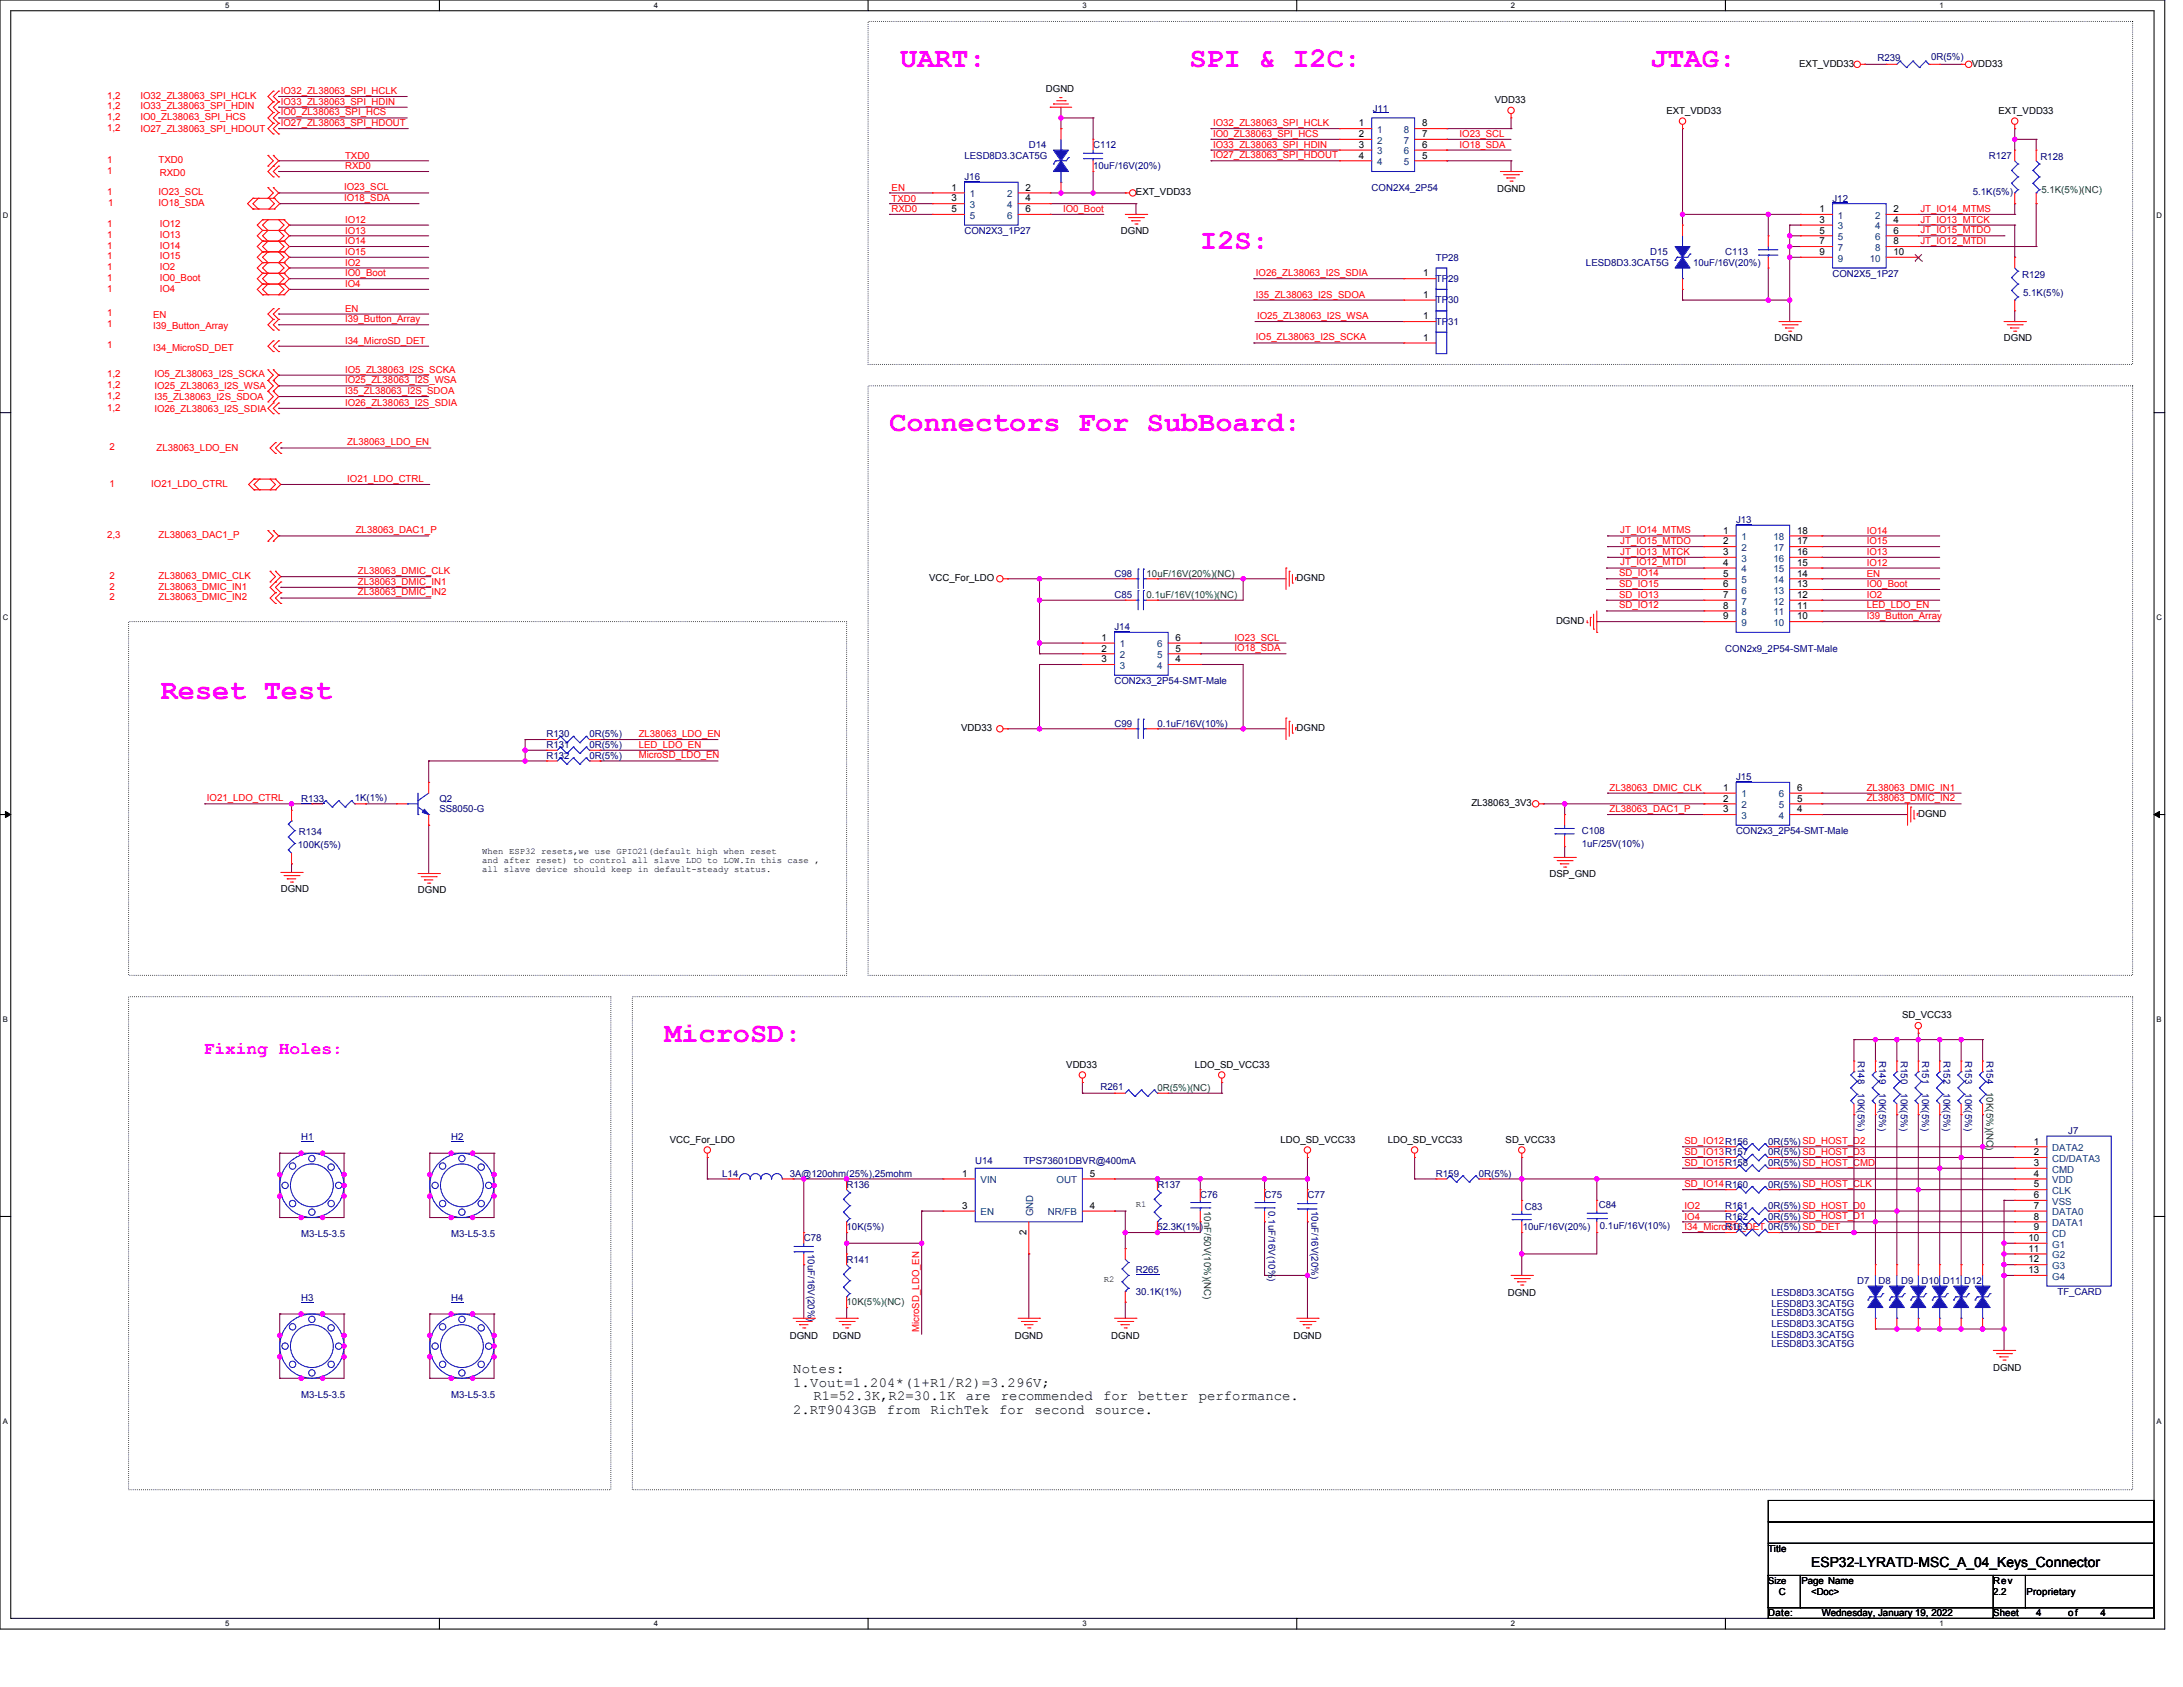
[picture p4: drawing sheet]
<svg xmlns="http://www.w3.org/2000/svg" width="559mm" height="432mm" viewBox="0 0 559 432" stroke-linecap="round" stroke-linejoin="round" font-family="sans-serif">
<defs><g id="words">
<g font-size="7.3" fill="#f0f">
<text x="230.4" y="17.1">UART:</text>
<text x="304.5" y="17.1">SPI &amp; I2C:</text>
<text x="422.5" y="17.1">JTAG:</text>
<text x="307.2" y="63.7">I2S:</text>
<text x="227.7" y="110.3">Connectors For SubBoard:</text>
<text x="41.2" y="178.9">Reset Test</text>
<text x="170.1" y="266.7">MicroSD:</text>
</g>
<text font-size="4.6" fill="#f0f" x="52.1" y="269.9">Fixing Holes:</text>
<g font-size="3.6">
<text x="203" y="351.4">Notes:</text>
<text x="203" y="354.9">1.Vout=1.204*(1+R1/R2)=3.296V;</text>
<text x="208.2" y="358.5">R1=52.3K,R2=30.1K</text>
<text x="247.2" y="358.5">are</text>
<text x="256.2" y="358.5">recommended</text>
<text x="282.4" y="358.5">for</text>
<text x="291.4" y="358.5">better</text>
<text x="306.8" y="358.5">performance.</text>
<text x="203" y="362">2.RT9043GB</text>
<text x="227" y="362">from</text>
<text x="238.2" y="362">RichTek</text>
<text x="255.8" y="362">for</text>
<text x="264.8" y="362">second</text>
<text x="280.2" y="362">source.</text>
<text x="463.6" y="401">ESP32-LYRATD-MSC_A_04_Keys_Connector</text>
</g>
<g font-size="2.5">
<text x="460.6" y="17">EXT_VDD33</text>
<text x="504.7" y="17">VDD33</text>
<text x="267.7" y="23.6">DGND</text>
<text x="382.7" y="26.4">VDD33</text>
<text x="426.5" y="29.1">EXT_VDD33</text>
<text x="511.6" y="29.1">EXT_VDD33</text>
<text x="347.8" y="32.4">1</text>
<text x="347.8" y="35.1">2</text>
<text x="364" y="35.1">7</text>
<text x="364" y="32.4">8</text>
<text x="347.8" y="37.9">3</text>
<text x="347.8" y="40.6">4</text>
<text x="364" y="40.6">5</text>
<text x="364" y="37.9">6</text>
<text x="243.6" y="48.8">1</text>
<text x="243.6" y="51.6">3</text>
<text x="262.5" y="51.6">4</text>
<text x="262.5" y="48.8">2</text>
<text x="290.8" y="50">EXT_VDD33</text>
<text x="383.2" y="49.1">DGND</text>
<text x="243.6" y="54.3">5</text>
<text x="262.5" y="54.3">6</text>
<text x="286.9" y="59.8">DGND</text>
<text x="465.8" y="54.3">1</text>
<text x="465.8" y="57.1">3</text>
<text x="465.8" y="59.8">5</text>
<text x="484.7" y="59.8">6</text>
<text x="484.7" y="57.1">4</text>
<text x="484.7" y="54.3">2</text>
<text x="465.8" y="62.5">7</text>
<text x="465.8" y="65.3">9</text>
<text x="484.7" y="62.5">8</text>
<text x="484.7" y="65.3">10</text>
<text x="364.3" y="70.8">1</text>
<text x="364.3" y="76.3">1</text>
<text x="364.3" y="81.7">1</text>
<text x="364.3" y="87.2">1</text>
<text x="454.3" y="87.3">DGND</text>
<text x="513" y="87.3">DGND</text>
<text x="441.1" y="136.6">1</text>
<text x="460" y="136.6">18</text>
<text x="441.1" y="139.3">2</text>
<text x="441.1" y="142.1">3</text>
<text x="460" y="142.1">16</text>
<text x="460" y="139.3">17</text>
<text x="237.8" y="148.7">VCC_For_LDO</text>
<text x="331.9" y="148.7">DGND</text>
<text x="441.1" y="144.8">4</text>
<text x="441.1" y="147.6">5</text>
<text x="460" y="147.6">14</text>
<text x="460" y="144.8">15</text>
<text x="441.1" y="150.3">6</text>
<text x="441.1" y="153.1">7</text>
<text x="441.1" y="155.8">8</text>
<text x="460" y="155.8">11</text>
<text x="460" y="153.1">12</text>
<text x="460" y="150.3">13</text>
<text x="398.3" y="159.7">DGND</text>
<text x="441.1" y="158.5">9</text>
<text x="460" y="158.5">10</text>
<text x="282" y="164">1</text>
<text x="282" y="166.8">2</text>
<text x="300.9" y="166.8">5</text>
<text x="300.9" y="164">6</text>
<text x="282" y="169.5">3</text>
<text x="300.9" y="169.5">4</text>
<text x="246.1" y="187.1">VDD33</text>
<text x="331.9" y="187.1">DGND</text>
<text x="441.1" y="202.4">1</text>
<text x="460" y="202.4">6</text>
<text x="376.6" y="206.3">ZL38063_3V3</text>
<text x="441.1" y="205.2">2</text>
<text x="441.1" y="207.9">3</text>
<text x="460" y="207.9">4</text>
<text x="460" y="205.2">5</text>
<text x="491" y="209.1">DGND</text>
<text x="396.7" y="224.4">DSP_GND</text>
<text x="71.9" y="228.3">DGND</text>
<text x="107" y="228.5">DGND</text>
<text x="486.9" y="260.6">SD_VCC33</text>
<text x="272.9" y="273.3">VDD33</text>
<text x="305.9" y="273.3">LDO_SD_VCC33</text>
<text x="171.5" y="292.4">VCC_For_LDO</text>
<text x="327.8" y="292.4">LDO_SD_VCC33</text>
<text x="355.2" y="292.4">LDO_SD_VCC33</text>
<text x="385.4" y="292.4">SD_VCC33</text>
<text x="520.6" y="293">1</text>
<text x="520.6" y="295.7">2</text>
<text x="520.6" y="298.5">3</text>
<text x="246.3" y="301.2">1</text>
<text x="279" y="301.2">5</text>
<text x="520.6" y="301.2">4</text>
<text x="520.6" y="303.9">5</text>
<text x="246.3" y="309.4">3</text>
<text x="279" y="309.4">4</text>
<text x="520.6" y="306.7">6</text>
<text x="520.6" y="309.4">7</text>
<text x="262.8" y="316" transform="rotate(-90 262.8 316)">2</text>
<text x="519.2" y="317.7">10</text>
<text x="520.6" y="312.2">8</text>
<text x="520.6" y="314.9">9</text>
<text x="519.2" y="320.4">11</text>
<text x="519.2" y="323.1">12</text>
<text x="519.2" y="325.9">13</text>
<text x="386" y="331.7">DGND</text>
<text x="202.2" y="342.7">DGND</text>
<text x="213.1" y="342.7">DGND</text>
<text x="259.8" y="342.7">DGND</text>
<text x="284.5" y="342.7">DGND</text>
<text x="331.1" y="342.7">DGND</text>
<text x="510.2" y="350.9">DGND</text>
<text x="452.6" y="397.2">Title</text>
<text x="461.1" y="405.5">Page Name</text>
<text x="510.2" y="405.5">Rev</text>
<text x="452.6" y="413.7">Date:</text>
<text x="455.4" y="408.2">C</text>
<text x="463.6" y="408.2">&lt;Doc&gt;</text>
<text x="466.3" y="413.7">Wednesday, January 19, 2022</text>
<text x="510.2" y="408.2">2.2</text>
<text x="510.2" y="413.7">Sheet</text>
<text x="518.7" y="408.2">Proprietary</text>
<text x="521.2" y="413.7">4</text>
<text x="529.4" y="413.7">of</text>
<text x="537.6" y="413.7">4</text>
</g>
<g font-size="2.5" fill="#000080">
<text x="480.6" y="15.7">R239</text>
<text x="494.3" y="15.4">0R(5%)</text>
<text x="351.4" y="28.6">J11</text>
<text x="246.9" y="40.6">LESD8D3.3CAT5G</text>
<text x="263.3" y="37.9">D14</text>
<text x="279.8" y="37.9">C112</text>
<text x="509.1" y="40.6">R127</text>
<text x="522.3" y="40.9">R128</text>
<text x="246.9" y="46.1">J16</text>
<text x="279.8" y="43.4">10uF/16V(20%)</text>
<text x="351.1" y="48.9">CON2X4_2P54</text>
<text x="469.1" y="51.6">J12</text>
<text x="505" y="50">5.1K(5%)</text>
<text x="246.9" y="59.8">CON2X3_1P27</text>
<text x="422.4" y="65.3">D15</text>
<text x="441.6" y="65.3">C113</text>
<text x="367.6" y="66.7">TP28</text>
<text x="406" y="68.1">LESD8D3.3CAT5G</text>
<text x="433.4" y="68.1">10uF/16V(20%)</text>
<text x="469.1" y="70.8">CON2X5_1P27</text>
<text x="517.6" y="71.1">R129</text>
<text x="367.6" y="72.2">TP29</text>
<text x="367.6" y="77.7">TP30</text>
<text x="517.9" y="75.7">5.1K(5%)</text>
<text x="367.6" y="83.1">TP31</text>
<text x="444.4" y="133.9">J13</text>
<text x="285.3" y="147.6">C98</text>
<text x="285.3" y="153.1">C85</text>
<text x="285.3" y="161.3">J14</text>
<text x="441.6" y="166.8">CON2x9_2P54-SMT-Male</text>
<text x="285.3" y="175">CON2x3_2P54-SMT-Male</text>
<text x="139.9" y="188.8">R130</text>
<text x="139.9" y="191.5">R131</text>
<text x="150.9" y="188.8">0R(5%)</text>
<text x="150.9" y="191.5">0R(5%)</text>
<text x="285.3" y="186">C99</text>
<text x="296.3" y="186">0.1uF/16V(10%)</text>
<text x="139.9" y="194.2">R132</text>
<text x="150.9" y="194.2">0R(5%)</text>
<text x="444.4" y="199.7">J15</text>
<text x="77.1" y="205.2">R133</text>
<text x="90.8" y="204.9">1K(1%)</text>
<text x="112.5" y="205.2">Q2</text>
<text x="112.5" y="208">SS8050-G</text>
<text x="76.5" y="213.7">R134</text>
<text x="404.9" y="213.4">C108</text>
<text x="444.4" y="213.4">CON2x3_2P54-SMT-Male</text>
<text x="76.3" y="217">100K(5%)</text>
<text x="404.9" y="216.7">1uF/25V(10%)</text>
<text x="475.6" y="271.6" transform="rotate(90 475.6 271.6)">R148</text>
<text x="481.1" y="271.6" transform="rotate(90 481.1 271.6)">R149</text>
<text x="486.5" y="271.6" transform="rotate(90 486.5 271.6)">R150</text>
<text x="492" y="271.6" transform="rotate(90 492 271.6)">R151</text>
<text x="497.5" y="271.6" transform="rotate(90 497.5 271.6)">R152</text>
<text x="503" y="271.6" transform="rotate(90 503 271.6)">R153</text>
<text x="508.5" y="271.6" transform="rotate(90 508.5 271.6)">R154</text>
<text x="281.7" y="279">R261</text>
<text x="475.6" y="279.8" transform="rotate(90 475.6 279.8)">10K(5%)</text>
<text x="481.1" y="279.8" transform="rotate(90 481.1 279.8)">10K(5%)</text>
<text x="486.5" y="279.8" transform="rotate(90 486.5 279.8)">10K(5%)</text>
<text x="492" y="279.8" transform="rotate(90 492 279.8)">10K(5%)</text>
<text x="497.5" y="279.8" transform="rotate(90 497.5 279.8)">10K(5%)</text>
<text x="503" y="279.8" transform="rotate(90 503 279.8)">10K(5%)</text>
<text x="77.1" y="291.9">H1</text>
<text x="115.5" y="291.9">H2</text>
<text x="452.6" y="293">0R(5%)SD_HOST_D2</text>
<text x="529.4" y="290.3">J7</text>
<text x="249.6" y="297.9">U14</text>
<text x="262" y="297.9">TPS73601DBVR@400mA</text>
<text x="452.6" y="295.7">0R(5%)SD_HOST_D3</text>
<text x="452.6" y="298.5">0R(5%)SD_HOST_CMD</text>
<text x="184.9" y="301.2">L14</text>
<text x="202.2" y="301.2">3A@120ohm(25%),25mohm</text>
<text x="216.7" y="304">R136</text>
<text x="296.3" y="304">R137</text>
<text x="367.6" y="301.2">R159</text>
<text x="378.5" y="301.2">0R(5%)</text>
<text x="452.6" y="304">0R(5%)SD_HOST_CLK</text>
<text x="307.2" y="306.7">C76</text>
<text x="323.7" y="306.7">C75</text>
<text x="324.7" y="310" transform="rotate(90 324.7 310)">0.1uF/16V(10%)</text>
<text x="334.7" y="306.7">C77</text>
<text x="335.7" y="310" transform="rotate(90 335.7 310)">10uF/16V(20%)</text>
<text x="390.3" y="309.7">C83</text>
<text x="409.3" y="309.2">C84</text>
<text x="441.6" y="309.5">R161</text>
<text x="452.6" y="309.5">0R(5%)SD_HOST_D0</text>
<text x="77.1" y="316.6">M3-L5-3.5</text>
<text x="115.5" y="316.6">M3-L5-3.5</text>
<text x="205.7" y="317.7">C78</text>
<text x="216.7" y="315">10K(5%)</text>
<text x="296.3" y="315">52.3K(1%)</text>
<text x="389.8" y="315">10uF/16V(20%)</text>
<text x="409.5" y="314.7">0.1uF/16V(10%)</text>
<text x="441.6" y="312.2">R162</text>
<text x="441.6" y="315">R163</text>
<text x="452.6" y="312.2">0R(5%)SD_HOST_D1</text>
<text x="206.8" y="321" transform="rotate(90 206.8 321)">10uF/16V(20%)</text>
<text x="216.7" y="323.2">R141</text>
<text x="290.8" y="325.9">R265</text>
<text x="475.4" y="328.7">D7</text>
<text x="480.9" y="328.7">D8</text>
<text x="486.6" y="328.7">D9</text>
<text x="491.8" y="328.7">D10</text>
<text x="497.3" y="328.7">D11</text>
<text x="502.8" y="328.7">D12</text>
<text x="77.1" y="333">H3</text>
<text x="115.5" y="333">H4</text>
<text x="290.8" y="331.4">30.1K(1%)</text>
<text x="453.4" y="334.4">LESD8D3.3CAT5G</text>
<text x="453.4" y="331.7">LESD8D3.3CAT5G</text>
<text x="526.7" y="331.4">TF_CARD</text>
<text x="453.4" y="336.9">LESD8D3.3CAT5G</text>
<text x="453.4" y="339.6">LESD8D3.3CAT5G</text>
<text x="453.4" y="342.4">LESD8D3.3CAT5G</text>
<text x="453.4" y="344.8">LESD8D3.3CAT5G</text>
<text x="77.1" y="357.7">M3-L5-3.5</text>
<text x="115.5" y="357.7">M3-L5-3.5</text>
</g>
<g font-size="2.5" fill="#f00">
<text x="27.4" y="25.3">1,2</text>
<text x="27.4" y="28">1,2</text>
<text x="35.9" y="25.3">IO32_ZL38063_SPI_HCLK</text>
<text x="35.9" y="28">IO33_ZL38063_SPI_HDIN</text>
<text x="71.9" y="29.5">IO0_ZL38063_SPI_HCS</text>
<text x="71.9" y="26.8">IO33_ZL38063_SPI_HDIN</text>
<text x="71.9" y="24">IO32_ZL38063_SPI_HCLK</text>
<text x="27.4" y="30.7">1,2</text>
<text x="27.4" y="33.5">1,2</text>
<text x="35.9" y="30.7">IO0_ZL38063_SPI_HCS</text>
<text x="35.9" y="33.8">IO27_ZL38063_SPI_HDOUT</text>
<text x="71.9" y="32.3">IO27_ZL38063_SPI_HDOUT</text>
<text x="310.5" y="32.3">IO32_ZL38063_SPI_HCLK</text>
<text x="310.5" y="35">IO0_ZL38063_SPI_HCS</text>
<text x="373.6" y="35">IO23_SCL</text>
<text x="27.4" y="41.7">1</text>
<text x="40.6" y="41.7">TXD0</text>
<text x="88.3" y="40.6">TXD0</text>
<text x="310.5" y="40.5">IO27_ZL38063_SPI_HDOUT</text>
<text x="310.5" y="37.8">IO33_ZL38063_SPI_HDIN</text>
<text x="373.6" y="37.8">IO18_SDA</text>
<text x="27.4" y="44.5">1</text>
<text x="40.9" y="45">RXD0</text>
<text x="88.3" y="43.3">RXD0</text>
<text x="27.4" y="50">1</text>
<text x="27.7" y="52.7">1</text>
<text x="40.6" y="50">IO23_SCL</text>
<text x="40.6" y="52.7">IO18_SDA</text>
<text x="88.1" y="48.7">IO23_SCL</text>
<text x="88.1" y="51.5">IO18_SDA</text>
<text x="228.2" y="48.8">EN</text>
<text x="228.2" y="51.6">TXD0</text>
<text x="27.4" y="58.2">1</text>
<text x="40.9" y="58.2">IO12</text>
<text x="88.3" y="57.1">IO12</text>
<text x="88.3" y="59.8">IO13</text>
<text x="228.2" y="54.3">RXD0</text>
<text x="272.1" y="54.2">IO0_Boot</text>
<text x="491.6" y="54.2">JT_IO14_MTMS</text>
<text x="491.6" y="57">JT_IO13_MTCK</text>
<text x="491.6" y="59.7">JT_IO15_MTDO</text>
<text x="27.4" y="60.9">1</text>
<text x="27.4" y="63.7">1</text>
<text x="40.9" y="60.9">IO13</text>
<text x="40.9" y="63.7">IO14</text>
<text x="88.3" y="62.5">IO14</text>
<text x="88.3" y="65.3">IO15</text>
<text x="491.6" y="62.4">JT_IO12_MTDI</text>
<text x="27.4" y="69.2">1</text>
<text x="27.4" y="71.9">1</text>
<text x="27.4" y="66.4">1</text>
<text x="40.9" y="69.2">IO2</text>
<text x="40.9" y="71.9">IO0_Boot</text>
<text x="40.9" y="66.4">IO15</text>
<text x="88.3" y="68">IO2</text>
<text x="88.3" y="70.7">IO0_Boot</text>
<text x="321.5" y="70.7">IO26_ZL38063_I2S_SDIA</text>
<text x="27.4" y="74.6">1</text>
<text x="40.9" y="74.6">IO4</text>
<text x="88.3" y="73.5">IO4</text>
<text x="321.5" y="76.2">I35_ZL38063_I2S_SDOA</text>
<text x="27.4" y="81">1</text>
<text x="27.4" y="83.7">1</text>
<text x="39.2" y="81.5">EN</text>
<text x="88.3" y="79.8">EN</text>
<text x="88.3" y="82.5">I39_Button_Array</text>
<text x="321.8" y="81.6">IO25_ZL38063_I2S_WSA</text>
<text x="27.4" y="89.2">1</text>
<text x="39.2" y="89.7">I34_MicroSD_DET</text>
<text x="39.2" y="84.2">I39_Button_Array</text>
<text x="88.3" y="88">I34_MicroSD_DET</text>
<text x="321.5" y="87.1">IO5_ZL38063_I2S_SCKA</text>
<text x="88.3" y="95.4">IO5_ZL38063_I2S_SCKA</text>
<text x="27.4" y="96.6">1,2</text>
<text x="27.4" y="99.3">1,2</text>
<text x="39.5" y="96.6">IO5_ZL38063_I2S_SCKA</text>
<text x="39.5" y="99.6">IO25_ZL38063_I2S_WSA</text>
<text x="88.3" y="98.1">IO25_ZL38063_I2S_WSA</text>
<text x="88.3" y="100.8">I35_ZL38063_I2S_SDOA</text>
<text x="27.4" y="102.1">1,2</text>
<text x="27.4" y="105.1">1,2</text>
<text x="39.5" y="102.4">I35_ZL38063_I2S_SDOA</text>
<text x="39.5" y="105.4">IO26_ZL38063_I2S_SDIA</text>
<text x="88.3" y="103.9">IO26_ZL38063_I2S_SDIA</text>
<text x="28" y="115.2">2</text>
<text x="40.1" y="115.5">ZL38063_LDO_EN</text>
<text x="88.9" y="114">ZL38063_LDO_EN</text>
<text x="28" y="124.6">1</text>
<text x="38.7" y="124.6">IO21_LDO_CTRL</text>
<text x="88.9" y="123.3">IO21_LDO_CTRL</text>
<text x="27.4" y="137.7">2,3</text>
<text x="40.6" y="137.7">ZL38063_DAC1_P</text>
<text x="91.1" y="136.5">ZL38063_DAC1_P</text>
<text x="414.8" y="136.5">JT_IO14_MTMS</text>
<text x="477.9" y="136.6">IO14</text>
<text x="414.8" y="142">JT_IO13_MTCK</text>
<text x="414.8" y="139.3">JT_IO15_MTDO</text>
<text x="477.9" y="142.1">IO13</text>
<text x="477.9" y="139.4">IO15</text>
<text x="28" y="148.2">2</text>
<text x="40.6" y="148.2">ZL38063_DMIC_CLK</text>
<text x="91.6" y="146.9">ZL38063_DMIC_CLK</text>
<text x="91.6" y="149.7">ZL38063_DMIC_IN1</text>
<text x="414.5" y="147.5">SD_IO14</text>
<text x="414.8" y="144.7">JT_IO12_MTDI</text>
<text x="477.9" y="147.6">EN</text>
<text x="477.9" y="144.8">IO12</text>
<text x="28" y="150.9">2</text>
<text x="28" y="153.6">2</text>
<text x="40.6" y="150.9">ZL38063_DMIC_IN1</text>
<text x="40.6" y="153.6">ZL38063_DMIC_IN2</text>
<text x="91.6" y="152.4">ZL38063_DMIC_IN2</text>
<text x="414.5" y="150.2">SD_IO15</text>
<text x="414.5" y="153">SD_IO13</text>
<text x="414.5" y="155.7">SD_IO12</text>
<text x="477.9" y="155.7">LED_LDO_EN</text>
<text x="477.9" y="150.2">IO0_Boot</text>
<text x="477.9" y="153.1">IO2</text>
<text x="477.9" y="158.5">I39_Button_Array</text>
<text x="316" y="163.9">IO23_SCL</text>
<text x="316" y="166.7">IO18_SDA</text>
<text x="163.5" y="191.4">LED_LDO_EN</text>
<text x="163.5" y="188.6">ZL38063_LDO_EN</text>
<text x="163.5" y="194.1">MicroSD_LDO_EN</text>
<text x="412" y="202.4">ZL38063_DMIC_CLK</text>
<text x="477.9" y="202.4">ZL38063_DMIC_IN1</text>
<text x="53" y="205.1">IO21_LDO_CTRL</text>
<text x="412" y="207.8">ZL38063_DAC1_P</text>
<text x="477.9" y="205.1">ZL38063_DMIC_IN2</text>
<text x="431.2" y="292.9">SD_IO12R156</text>
<text x="431.2" y="298.4">SD_IO15R158</text>
<text x="431.2" y="295.6">SD_IO13R157</text>
<text x="431.2" y="303.8">SD_IO14R160</text>
<text x="431.2" y="309.4">IO2</text>
<text x="431.2" y="314.8">I34_MicroSD_DET 0R(5%)SD_DET</text>
<text x="431.2" y="312.2">IO4</text>
<text x="235.3" y="341" transform="rotate(-90 235.3 341)">MicroSD_LDO_EN</text>
</g>
<g font-size="2.5" fill="#004080">
<text x="352.5" y="34">1</text>
<text x="359.3" y="34">8</text>
<text x="352.5" y="36.8">2</text>
<text x="352.5" y="39.5">3</text>
<text x="359.3" y="39.5">6</text>
<text x="359.3" y="36.8">7</text>
<text x="352.5" y="42.3">4</text>
<text x="359.3" y="42.3">5</text>
<text x="248.3" y="50.5">1</text>
<text x="248.3" y="53.2">3</text>
<text x="257.8" y="53.2">4</text>
<text x="257.8" y="50.5">2</text>
<text x="248.3" y="56">5</text>
<text x="257.8" y="56">6</text>
<text x="470.5" y="56">1</text>
<text x="470.5" y="58.7">3</text>
<text x="480" y="58.7">4</text>
<text x="480" y="56">2</text>
<text x="470.5" y="61.5">5</text>
<text x="470.5" y="64.2">7</text>
<text x="480" y="61.5">6</text>
<text x="480" y="64.2">8</text>
<text x="470.5" y="67">9</text>
<text x="478.6" y="67">10</text>
<text x="445.8" y="138.3">1</text>
<text x="445.8" y="141">2</text>
<text x="445.8" y="143.8">3</text>
<text x="454" y="143.8">16</text>
<text x="454" y="141">17</text>
<text x="454" y="138.3">18</text>
<text x="445.8" y="146.5">4</text>
<text x="445.8" y="149.3">5</text>
<text x="454" y="149.3">14</text>
<text x="454" y="146.5">15</text>
<text x="445.8" y="152">6</text>
<text x="445.8" y="154.7">7</text>
<text x="454" y="154.7">12</text>
<text x="454" y="152">13</text>
<text x="445.8" y="157.5">8</text>
<text x="445.8" y="160.2">9</text>
<text x="454" y="160.2">10</text>
<text x="454" y="157.5">11</text>
<text x="286.7" y="165.7">1</text>
<text x="296.2" y="165.7">6</text>
<text x="286.7" y="168.5">2</text>
<text x="286.7" y="171.2">3</text>
<text x="296.2" y="171.2">4</text>
<text x="296.2" y="168.5">5</text>
<text x="445.8" y="204.1">1</text>
<text x="445.8" y="206.9">2</text>
<text x="445.8" y="209.6">3</text>
<text x="455.3" y="209.6">4</text>
<text x="455.3" y="206.9">5</text>
<text x="455.3" y="204.1">6</text>
<text x="525.3" y="297.4">CD/DATA3</text>
<text x="525.3" y="294.6">DATA2</text>
<text x="251" y="302.9">VIN</text>
<text x="270.4" y="302.9">OUT</text>
<text x="525.3" y="300.1">CMD</text>
<text x="525.3" y="302.9">VDD</text>
<text x="525.3" y="305.6">CLK</text>
<text x="251" y="311.1">EN</text>
<text x="264.5" y="311.4" transform="rotate(-90 264.5 311.4)">GND</text>
<text x="268.2" y="311.1">NR/FB</text>
<text x="525.3" y="308.4">VSS</text>
<text x="525.3" y="311.1">DATA0</text>
<text x="525.3" y="313.8">DATA1</text>
<text x="525.3" y="316.6">CD</text>
<text x="525.3" y="319.3">G1</text>
<text x="525.3" y="322.1">G2</text>
<text x="525.3" y="324.8">G3</text>
<text x="525.3" y="327.6">G4</text>
</g>
<g font-size="2.5" fill="#008000">
<text x="522.6" y="49.4">5.1K(5%)(NC)</text>
<text x="293.5" y="147.6">10uF/16V(20%)(NC)</text>
<text x="293.5" y="153.1">0.1uF/16V(10%)(NC)</text>
<text x="296.3" y="279.3">0R(5%)(NC)</text>
<text x="508.5" y="279.5" transform="rotate(90 508.5 279.5)">10K(5%)(NC)</text>
<text x="308.2" y="310" transform="rotate(90 308.2 310)">10nF/50V(10%)(NC)</text>
<text x="216.7" y="334.1">10K(5%)(NC)</text>
</g>
<text font-size="2.4" x="452.6" y="405.4">Size</text>
<g font-size="2.3">
<text x="123.4" y="218.5">When ESP32 resets,we use GPIO21(default high when reset</text>
<text x="123.4" y="220.8">and after reset) to control all slave LDO to LOW.In this case ,</text>
<text x="123.4" y="223.1">all slave device should keep in default-steady status.</text>
<text x="290.8" y="309.1">R1</text>
<text x="282.5" y="328.3">R2</text>
</g>
<g font-size="2">
<text x="57.6" y="2">5</text>
<text x="167.3" y="2">4</text>
<text x="277.1" y="2">3</text>
<text x="386.8" y="2">2</text>
<text x="496.5" y="2">1</text>
<text x=".7" y="55.9">D</text>
<text x="552.1" y="55.9">D</text>
<text x=".7" y="158.8">C</text>
<text x="552.1" y="158.8">C</text>
<text x=".7" y="261.7">B</text>
<text x="552.1" y="261.7">B</text>
<text x=".7" y="364.5">A</text>
<text x="552.1" y="364.5">A</text>
<text x="57.6" y="416.3">5</text>
<text x="167.3" y="416.3">4</text>
<text x="277.1" y="416.3">3</text>
<text x="386.8" y="416.3">2</text>
<text x="496.5" y="416.3">1</text>
</g>
</g></defs>
<path d="M0 0h554.1v417h-554.1zM2.8 2.8h548.6v411.4h-548.6z" fill="none" stroke="#000" stroke-width=".26"/>
<g fill="#fff">
<path d="M57.6 .3h1.1v2.2h-1.1z"/>
<path d="M57.6 414.5h1.1v2.2h-1.1z"/>
</g>
<path d="M112.5 0v2.8M112.5 414.2v2.8" fill="none" stroke="#000" stroke-width=".26"/>
<g fill="#fff">
<path d="M167.3 .3h1.1v2.2h-1.1z"/>
<path d="M167.3 414.5h1.1v2.2h-1.1z"/>
</g>
<path d="M222.2 0v2.8M222.2 414.2v2.8" fill="none" stroke="#000" stroke-width=".26"/>
<g fill="#fff">
<path d="M277.1 .3h1.1v2.2h-1.1z"/>
<path d="M277.1 414.5h1.1v2.2h-1.1z"/>
</g>
<path d="M331.9 0v2.8M331.9 414.2v2.8" fill="none" stroke="#000" stroke-width=".26"/>
<g fill="#fff">
<path d="M386.8 .3h1.1v2.2h-1.1z"/>
<path d="M386.8 414.5h1.1v2.2h-1.1z"/>
</g>
<path d="M441.7 0v2.8M441.7 414.2v2.8" fill="none" stroke="#000" stroke-width=".26"/>
<g fill="#fff">
<path d="M496.5 .3h1.1v2.2h-1.1z"/>
<path d="M496.5 414.5h1.1v2.2h-1.1z"/>
<path d="M.7 54.2h1.4v2.2h-1.4z"/>
<path d="M552.1 54.2h1.4v2.2h-1.4z"/>
<path d="M.7 157.1h1.4v2.1h-1.4z"/>
<path d="M552.1 157.1h1.4v2.1h-1.4z"/>
</g>
<path d="M0 105.6h2.8M551.4 105.6h2.7" fill="none" stroke="#000" stroke-width=".26"/>
<g fill="#fff">
<path d="M.7 259.9h1.3v2.2h-1.3z"/>
<path d="M552.1 259.9h1.3v2.2h-1.3z"/>
</g>
<path d="M0 208.5h2.8M551.4 208.5h2.7" fill="none" stroke="#000" stroke-width=".26"/>
<path d="M1.4 207.7l1.4 .8-1.4 .8zM551.4 208.5l1.4-.8v1.6z" fill="#000" stroke="#000" stroke-width=".26"/>
<g fill="#fff">
<path d="M.7 362.8h1.3v2.2h-1.3z"/>
<path d="M552.1 362.8h1.3v2.2h-1.3z"/>
</g>
<path d="M0 311.4h2.8M551.4 311.4h2.7M452.6 389.5h98.8v5.5h-98.8zM452.6 395h98.8v8.3h-98.8zM452.6 384.1h98.8v5.4h-98.8zM452.6 403.3h8.3v8.2h-8.3zM452.6 411.5h57.6v2.7h-57.6zM452.6 403.3h98.8v8.2h-98.8zM460.9 403.3h49.3v8.2h-49.3zM510.2 403.3h8.3v8.2h-8.3zM510.2 411.5h41.2v2.7h-41.2zM518.5 403.3h32.9v8.2h-32.9z" fill="none" stroke="#000" stroke-width=".26"/>
<path d="M222.2 5.5h323.7v87.8h-323.7zM222.2 98.8h323.7v150.8h-323.7zM32.9 159.1h183.8v90.5h-183.8zM32.9 255.1h123.5v126.2h-123.5zM161.9 255.1h384v126.2h-384z" fill="none" stroke="#000" stroke-width=".26" stroke-dasharray="0 .5"/>
<g fill="none" stroke="#800040" stroke-width=".26">
<path d="M477.3 16.5h.1M477.3 16.5h5.5M496.5 16.5h5.5M502 16.5h.1M71.3 30.2h.1M71.3 27.4h.1M71.3 24.7h.1M71.3 32.9h.1M71.3 30.2h32.9M71.3 27.4h32.9M71.3 24.7h32.9M71.3 32.9h33.2"/>
<path d="M271.6 30.2h.1M271.6 32.9h.1M271.6 30.2h8.2M271.6 27.4v5.5M279.8 30.2h.1M279.8 30.2v5.5M310 32.9h.1M310 38.4h.1M310 35.7h.1M310 32.9h32.9M310 38.4h32.9M310 35.7h32.9"/>
<path d="M370.3 38.4h.1M370.3 35.7h.1M370.3 32.9h.1M370.3 32.9h16.5M370.3 38.4h16.5M370.3 35.7h16.5M386.8 32.9h.1M386.8 30.2v2.7M430.7 32.9h.1M430.7 32.9v24.7M515.7 32.9h.1M515.7 35.7h.1"/>
<path d="M515.7 35.7h5.5M515.7 32.9v5.5M521.2 35.7h.1M521.2 35.7v2.7M71.3 41.2h.1M71.3 43.9h.1M71.3 49.4h.1M71.3 41.2h38.4M71.3 43.9h38.4M71.3 49.4h38.4M71.6 52.1h.1M71.6 52.1h35.7"/>
<path d="M74.1 57.6h.1M74.1 57.6h35.6M227.7 49.4h.1M227.7 52.1h.1M227.7 54.9h.1M227.7 49.4h11M227.7 52.1h11M227.7 54.9h11M268.8 54.9h.1M268.8 49.4h19.2M268.8 52.1h22M268.8 54.9h13.8"/>
<path d="M271.6 49.4h.1M279.8 49.4h.1M279.8 43.9v5.5M288 49.4h.1M290.8 52.1h.1M290.8 54.9h.1M290.8 52.1v2.8M310 41.2h.1M310 41.2h32.9M370.3 41.2h.1M370.3 41.2h16.5M386.8 41.2h.1"/>
<path d="M386.8 41.2v2.7M430.7 54.9h.1M430.7 54.9h30.2M452.6 54.9h.1M452.6 54.9v5.5M458.1 57.6h.1M458.1 57.6h2.8M458.1 57.6v24.7M460.9 54.9h.1M491 57.6h24.7M491 54.9h24.7M515.7 54.9h.1"/>
<path d="M515.7 52.1h.1M515.7 57.6h.1M515.7 52.1v2.8M515.7 57.6v8.2M521.2 52.1h.1M521.2 52.1v11M74.1 68.6h.1M74.1 71.3h.1M74.1 74.1h.1M74.1 60.4h.1M74.1 63.1h.1M74.1 65.8h.1"/>
<path d="M74.1 68.6h35.6M74.1 71.3h35.6M74.1 74.1h35.6M74.1 60.4h35.6M74.1 63.1h35.6M74.1 65.8h35.6M321 71.3h.1M321 76.8h.1M321 71.3h38.4M321 76.8h38.4M430.7 76.8h.1M430.7 74.1v2.7"/>
<path d="M430.7 76.8h27.4M452.6 76.8h.1M452.6 68.6v8.2M458.1 60.4h.1M458.1 63.1h.1M458.1 65.8h.1M458.1 76.8h.1M458.1 60.4h2.8M458.1 63.1h2.8M458.1 65.8h2.8M491 60.4h22M491 63.1h30.2"/>
<path d="M513 60.4h.1M515.7 65.8h.1M515.7 79.6v2.7M521.2 63.1h.1M71.3 96h.1M71.3 98.8h.1M71.3 88.6h.1M71.3 80.4h.1M71.3 83.1h.1M71.3 96h38.4M71.3 98.8h38.4M71.3 88.6h38.4"/>
<path d="M71.3 80.4h38.4M71.3 83.1h38.4M321 87.8h.1M321 87.8h38.4M321.2 82.3h38.2M359.4 82.3h.1M458.1 82.3h.1M515.7 82.3h.1M71.3 101.5h.1M71.3 104.5h.1M71.3 101.5h38.4M71.3 104.5h38.4"/>
<path d="M71.9 114.7h.1M71.9 114.7h38.4M71.3 137.2h.1M71.3 137.2h38.4M71.9 124h.1M71.9 124h38.1M411.5 139.9h.1M411.5 137.2h.1M411.5 137.2h24.7M411.5 139.9h24.7M466.4 139.9h.1M466.4 137.2h.1"/>
<path d="M466.4 137.2h30.1M466.4 139.9h30.1M71.9 147.6h.1M71.9 150.3h.1M71.9 153.1h.1M71.9 147.6h38.4M71.9 150.3h38.4M71.9 153.1h38.4M257.9 148.1h.1M257.9 148.1h30.1M266.1 153.6h.1M266.1 148.1h.1"/>
<path d="M266.1 153.6h21.9M266.1 148.1v19.2M296.3 148.1h.1M296.3 153.6h.1M296.3 148.1h32.9M318.2 148.1h.1M318.2 148.1v5.5h-21.9M408.7 159.1h.1M408.7 159.1h27.5M411.2 148.1h.1M411.2 150.9h.1M411.2 153.6h.1"/>
<path d="M411.2 156.4h.1M411.2 145.4h.1M411.2 156.4h25M411.2 150.9h25M411.2 148.1h25M411.2 153.6h25M411.2 145.4h25M411.5 142.7h.1M411.5 142.7h24.7M466.4 156.4h.1M466.4 159.1h.1M466.4 150.9h.1"/>
<path d="M466.4 148.1h.1M466.4 153.6h.1M466.4 145.4h.1M466.4 142.7h.1M466.4 156.4h30.1M466.4 159.1h30.1M466.4 150.9h30.1M466.4 148.1h30.1M466.4 153.6h30.1M466.4 145.4h30.1M466.4 142.7h30.1M266.1 164.6h.1"/>
<path d="M266.1 167.3h.1M266.1 170.1h.1M266.1 164.6h11M266.1 167.3h11M266.1 170.1v16.4M266.1 170.1h11M307.2 164.6h.1M307.2 167.3h.1M307.2 170.1h.1M307.2 164.6h22M307.2 167.3h22M307.2 170.1h11v16.4"/>
<path d="M109.7 194.8h.1M109.7 194.8v5.5M109.7 194.8h30.2M134.4 194.8h.1M134.4 189.3h.1M134.4 192h.1M134.4 189.3h5.5M134.4 189.3v5.5M134.4 192h5.5M153.6 194.8h.1M153.6 192h.1M153.6 189.3h.1"/>
<path d="M153.6 194.8h30.2M153.6 189.3h30.2M153.6 192h30.2M257.9 186.5h.1M257.9 186.5h30.1M266.1 186.5h.1M296.3 186.5h.1M296.3 186.5h32.9M318.2 186.5h.1M52.4 205.8h.1M52.4 205.8h27.4M74.6 205.8h.1"/>
<path d="M74.6 205.8v1.6M93.6 205.8h.1M93.6 205.8h7.9M109.7 211.2h.1M109.7 211.2v12.4M395 205.8h.1M395 205.8h41.2M400.5 219.5h.1M400.5 205.8h.1M400.5 205.8v2.7M400.5 216.7v2.8M411.5 208.5h.1"/>
<path d="M411.5 203h.1M411.5 208.5h24.7M411.5 203h24.7M436.2 205.8h.1M466.4 203h.1M466.4 205.8h.1M466.4 208.5h.1M466.4 205.8h35.6M466.4 208.5h21.9M466.4 203h35.6M74.6 221.1h.1M74.6 221.1v2.2"/>
<path d="M277.1 279.8h.1M277.1 277.1h.1M277.1 279.8h8.2M277.1 277.1v2.7M299 279.8h13.7M312.7 279.8h.1M312.7 277.1h.1M312.7 277.1v2.7M474.6 266.1h.1M474.6 266.1h32.9M474.6 266.1v5.5M480.1 266.1h.1"/>
<path d="M480.1 266.1v5.5M485.6 266.1h.1M485.6 266.1v5.5M491 266.1h.1M491 264.5h.1M491 264.5v7.1M496.5 266.1h.1M496.5 266.1v5.5M502 266.1h.1M502 266.1v5.5M507.5 266.1h.1M507.5 266.1v5.5"/>
<path d="M71.6 295.2h.1M71.6 295.2v16.4M71.6 295.2h16.5M77.1 295.2h.1M82.6 295.2h.1M88.1 295.2h.1M88.1 295.2v16.4h-16.5M110 295.2h.1M110 295.2v16.4M110 295.2h16.5M115.5 295.2h.1M121 295.2h.1"/>
<path d="M126.5 295.2h.1M126.5 295.2v16.4h-16.5M181.1 296.3h.1M181.1 296.3v5.5M334.7 296.3h.1M334.7 296.3v8.2M362.1 296.3h.1M362.1 296.3v5.5M389.5 296.3h.1M389.5 296.3v10.9M430.7 299h.1M430.7 296.3h.1"/>
<path d="M430.7 293.5h.1M430.7 299h11M430.7 296.3h11M430.7 293.5h11M455.4 293.5h.1M455.4 296.3h.1M455.4 299h.1M455.4 299h60.3M455.4 296.3h60.3M455.4 293.5h60.3M474.6 285.3h.1M474.6 285.3v30.2"/>
<path d="M480.1 285.3v38.4M485.6 285.3h.1M485.6 285.3v38.4M491 285.3h.1M491 285.3v38.4M496.5 299h.1M496.5 285.3h.1M496.5 285.3v38.4M502 285.3h.1M502 296.3h.1M502 285.3v38.4M507.5 293.5h.1"/>
<path d="M507.5 285.3h.1M507.5 285.3v38.4M71.6 311.6h.1M71.6 300.7h.1M71.6 306.2h.1M77.1 311.6h.1M82.6 311.6h.1M88.1 300.7h.1M88.1 303.4h.1M88.1 306.2h.1M110 311.6h.1M110 300.7h.1"/>
<path d="M110 306.2h.1M115.5 311.6h.1M121 311.6h.1M126.5 300.7h.1M126.5 303.4h.1M126.5 306.2h.1M181.1 301.8h.1M181.1 301.8h5.4M203 301.8h.1M203 301.8h38.4M205.8 301.8h.1M205.8 301.8v13.7"/>
<path d="M216.7 315.5h.1M216.7 301.8h.1M216.7 318.2h.1M216.7 318.2h19.2M216.7 315.5v5.5M235.9 310h.1M235.9 318.2h.1M235.9 310h5.5M235.9 310v31.5M285.3 310h.1M285.3 301.8h.1M285.3 301.8h49.4"/>
<path d="M285.3 310h2.7M288 310h.1M288 315.5h.1M288 319.6h.1M288 310v9.6M296.3 315.5h.1M296.3 301.8h.1M307.2 312.7h.1M307.2 301.8h.1M307.2 312.7v2.8h-19.2M307.2 301.8v2.7M323.7 301.8h.1"/>
<path d="M323.7 312.7h.1M323.7 301.8v2.7M323.7 312.7v13.8M334.7 301.8h.1M334.7 312.7h.1M334.7 312.7v24.7M362.1 301.8h.1M362.1 301.8h5.5M381.3 301.8h.1M381.3 301.8h134.4M389.5 315.5h.1M389.5 301.8h.1"/>
<path d="M389.5 315.5v11M408.7 315.5h.1M408.7 301.8h.1M408.7 301.8v5.4M408.7 315.5v5.5h-19.2M430.7 315.5h.1M430.7 304.5h.1M430.7 312.7h.1M430.7 310h.1M430.7 315.5h11M430.7 304.5h11M430.7 312.7h11"/>
<path d="M430.7 310h11M455.4 304.5h.1M455.4 310h.1M455.4 312.7h.1M455.4 315.5h.1M455.4 315.5h60.3M455.4 304.5h60.3M455.4 312.7h60.3M455.4 310h60.3M474.6 315.5h.1M480.1 312.7h.1M485.6 310h.1"/>
<path d="M491 304.5h.1M513 307.2h.1M513 318.2h.1M513 307.2v38.5M513 307.2h2.7M513 318.2h2.7M71.6 336.3h.1M71.6 336.3v16.5M71.6 336.3h16.5M77.1 336.3h.1M82.6 336.3h.1M88.1 336.3h.1"/>
<path d="M88.1 336.3v16.5h-16.5M110 336.3h.1M110 336.3h16.5M110 336.3v16.5M115.5 336.3h.1M121 336.3h.1M126.5 336.3h.1M126.5 336.3v16.5h-16.5M205.8 323.7h.1M205.8 323.7v13.7M216.7 334.7h.1M216.7 334.7v2.7"/>
<path d="M263.4 321h.1M263.4 321v16.4M288 333.3h.1M288 333.3v4.1M323.7 326.5h.1M323.7 326.5h11M334.7 326.5h.1M389.5 321h.1M502 323.7h.1M513 323.7h.1M513 326.5h.1M513 321h.1"/>
<path d="M513 326.5h2.7M513 321h2.7M513 323.7h2.7M71.6 352.8h.1M71.6 341.8h.1M71.6 347.3h.1M77.1 352.8h.1M82.6 352.8h.1M88.1 341.8h.1M88.1 344.6h.1M88.1 347.3h.1M110 352.8h.1"/>
<path d="M110 341.8h.1M110 347.3h.1M115.5 352.8h.1M121 352.8h.1M126.5 341.8h.1M126.5 344.6h.1M126.5 347.3h.1M480.1 340.2h.1M480.1 340.2h32.9M485.6 340.2h.1M491 340.2h.1M496.5 340.2h.1"/>
<path d="M502 340.2h.1M507.5 340.2h.1M513 340.2h.1"/>
</g>
<g fill="#f0f" stroke="#f0f" stroke-width=".26">
<circle cx="513" cy="326.4" r=".54"/>
<circle cx="513" cy="323.7" r=".54"/>
<circle cx="507.5" cy="293.5" r=".55"/>
<circle cx="502" cy="296.3" r=".54"/>
<circle cx="496.5" cy="299" r=".54"/>
<circle cx="491" cy="304.5" r=".54"/>
<circle cx="485.5" cy="310" r=".54"/>
<circle cx="480.1" cy="312.7" r=".54"/>
<circle cx="491" cy="340.2" r=".54"/>
<circle cx="485.5" cy="340.2" r=".54"/>
<circle cx="496.5" cy="340.2" r=".54"/>
<circle cx="507.5" cy="340.2" r=".54"/>
<circle cx="502" cy="340.2" r=".54"/>
<circle cx="513" cy="340.2" r=".54"/>
<circle cx="389.5" cy="321" r=".55"/>
<circle cx="480.1" cy="266.1" r=".55"/>
<circle cx="502" cy="266.1" r=".54"/>
<circle cx="496.5" cy="266.1" r=".55"/>
<circle cx="491" cy="266.1" r=".54"/>
<circle cx="485.5" cy="266.1" r=".55"/>
<circle cx="513" cy="318.2" r=".55"/>
<circle cx="513" cy="321" r=".55"/>
<circle cx="408.7" cy="301.8" r=".54"/>
<circle cx="288" cy="315.5" r=".55"/>
<circle cx="296.3" cy="315.5" r=".54"/>
<circle cx="296.3" cy="301.8" r=".54"/>
<circle cx="323.7" cy="301.8" r=".54"/>
<circle cx="307.2" cy="301.8" r=".55"/>
<circle cx="235.9" cy="318.2" r=".55"/>
<circle cx="216.7" cy="318.2" r=".54"/>
<circle cx="205.7" cy="301.8" r=".55"/>
<circle cx="216.7" cy="301.8" r=".54"/>
<circle cx="334.7" cy="326.4" r=".54"/>
<circle cx="334.7" cy="301.8" r=".55"/>
<circle cx="389.5" cy="301.8" r=".55"/>
<circle cx="474.6" cy="315.5" r=".54"/>
<circle cx="74.6" cy="205.7" r=".55"/>
<circle cx="134.4" cy="194.8" r=".54"/>
<circle cx="134.4" cy="192" r=".54"/>
<circle cx="71.6" cy="341.8" r=".55"/>
<circle cx="88.1" cy="341.8" r=".55"/>
<circle cx="77.1" cy="352.8" r=".55"/>
<circle cx="77.1" cy="336.3" r=".55"/>
<circle cx="82.6" cy="336.3" r=".55"/>
<circle cx="82.6" cy="352.8" r=".55"/>
<circle cx="71.6" cy="347.3" r=".54"/>
<circle cx="88.1" cy="347.3" r=".54"/>
<circle cx="88.1" cy="344.5" r=".55"/>
<circle cx="110" cy="341.8" r=".55"/>
<circle cx="126.5" cy="341.8" r=".55"/>
<circle cx="115.5" cy="352.8" r=".55"/>
<circle cx="121" cy="336.3" r=".54"/>
<circle cx="115.5" cy="336.3" r=".55"/>
<circle cx="121" cy="352.8" r=".54"/>
<circle cx="110" cy="347.3" r=".54"/>
<circle cx="126.5" cy="347.3" r=".54"/>
<circle cx="126.5" cy="344.5" r=".55"/>
<circle cx="71.6" cy="300.7" r=".55"/>
<circle cx="77.1" cy="311.6" r=".55"/>
<circle cx="77.1" cy="295.2" r=".55"/>
<circle cx="82.6" cy="295.2" r=".55"/>
<circle cx="82.6" cy="311.6" r=".55"/>
<circle cx="71.6" cy="306.1" r=".54"/>
<circle cx="88.1" cy="300.7" r=".55"/>
<circle cx="88.1" cy="306.1" r=".54"/>
<circle cx="88.1" cy="303.4" r=".55"/>
<circle cx="110" cy="300.7" r=".55"/>
<circle cx="115.5" cy="295.2" r=".55"/>
<circle cx="121" cy="295.2" r=".54"/>
<circle cx="115.5" cy="311.6" r=".55"/>
<circle cx="121" cy="311.6" r=".54"/>
<circle cx="110" cy="306.1" r=".54"/>
<circle cx="126.5" cy="303.4" r=".55"/>
<circle cx="126.5" cy="300.7" r=".55"/>
<circle cx="126.5" cy="306.1" r=".54"/>
<circle cx="266.1" cy="153.6" r=".55"/>
<circle cx="266.1" cy="164.6" r=".55"/>
<circle cx="266.1" cy="148.1" r=".54"/>
<circle cx="318.2" cy="148.1" r=".54"/>
<circle cx="266.1" cy="186.5" r=".54"/>
<circle cx="318.2" cy="186.5" r=".54"/>
<circle cx="400.5" cy="205.7" r=".55"/>
<circle cx="271.6" cy="49.4" r=".54"/>
<circle cx="279.8" cy="49.4" r=".54"/>
<circle cx="271.6" cy="30.2" r=".54"/>
<circle cx="458.1" cy="65.8" r=".54"/>
<circle cx="430.7" cy="54.9" r=".55"/>
<circle cx="458.1" cy="76.8" r=".54"/>
<circle cx="452.6" cy="54.9" r=".55"/>
<circle cx="452.6" cy="76.8" r=".54"/>
<circle cx="515.7" cy="35.7" r=".54"/>
<circle cx="458.1" cy="60.4" r=".55"/>
<circle cx="458.1" cy="63.1" r=".54"/>
</g>
<g fill="none" stroke="#f00" stroke-width=".26">
<path d="M476.2 16.5h1.1M477.3 16.5h.1M482.8 16.5h.1M482.8 16.5h2.8M493.8 16.5h2.7M496.5 16.5h.1M502 16.5h.1M502 16.5h1.1M68.6 39.8h.1M68.6 39.8l1.4 1.4-1.4 1.3M70 39.8h.1M70 23.3h.1"/>
<path d="M70 26.1h.1M70 28.8h.1M70 31.6h.1M70 34.3h.1M70 39.8l1.3 1.4-1.3 1.3M70 23.3l-1.4 1.4 1.4 1.4M70 26.1l-1.4 1.3 1.4 1.4M70 28.8l-1.4 1.4 1.4 1.4M70 31.6l-1.4 1.3 1.4 1.4M71.3 23.3h.1M71.3 26.1h.1M71.3 28.8h.1"/>
<path d="M71.3 31.6h.1M71.3 34.3h.1M71.3 23.3l-1.3 1.4 1.3 1.4M71.3 26.1l-1.3 1.3 1.3 1.4M71.3 28.8l-1.3 1.4 1.3 1.4M71.3 31.6l-1.3 1.3 1.3 1.4M268.8 27.4h.1M268.8 27.4h5.5M269.7 26.6h.1M269.7 26.6h3.8M270.5 25.8h2.2M271.3 25h.1"/>
<path d="M271.3 25h.6M271.6 32.9h.1M271.6 32.9v2.8M272.7 25.8h.1M279.8 35.7h.1M279.8 35.7v2.7M342.9 32.9h.1M342.9 35.7h.1M342.9 38.4h.1M342.9 32.9h8.2M342.9 35.7h8.2M342.9 38.4h8.2"/>
<path d="M362.1 32.9h8.2M362.1 35.7h8.2M362.1 38.4h8.2M370.3 38.4h.1M370.3 35.7h.1M370.3 32.9h.1M386.8 30.2h.1M386.8 29.1v1.1M430.7 32.9h.1M430.7 31.8v1.1M515.7 32.9h.1M515.7 38.4h.1"/>
<path d="M515.7 31.8v1.1M515.7 38.4v2.8M521.2 38.4h.1M521.2 38.4v2.8M64.7 50.8h.1M64.7 53.5h.1M64.7 50.8l-1.3 1.3 1.3 1.4M64.7 50.8h5.5M64.7 53.5h5.5M66.1 53.5h.1M66.1 50.8h.1M66.1 50.8l-1.4 1.3 1.4 1.4"/>
<path d="M67.2 56.2h.1M67.2 59h.1M67.2 56.2l-1.4 1.4 1.4 1.4M67.2 56.2h5.5M67.2 59h5.5M67.2 59l-1.4 1.4 1.4 1.3M68.6 48h.1M68.6 50.8h.1M68.6 42.5h.1M68.6 59h.1M68.6 56.2h.1M68.6 48l1.4 1.4-1.4 1.4"/>
<path d="M68.6 56.2l-1.4 1.4 1.4 1.4M68.6 59l-1.4 1.4 1.4 1.3M68.9 50.8h.1M68.9 53.5h.1M68.9 50.8l1.3 1.3-1.3 1.4M70 50.8h.1M70 48h.1M70 42.5h.1M70 45.3h.1M70 48l1.3 1.4-1.3 1.4M70 42.5l-1.4 1.4 1.4 1.4M70.2 53.5h.1"/>
<path d="M70.2 50.8h.1M70.2 50.8l1.4 1.3-1.4 1.4M71.3 42.5h.1M71.3 45.3h.1M71.3 56.2h.1M71.3 59h.1M71.3 42.5l-1.3 1.4 1.3 1.4M71.3 56.2l1.4 1.4-1.4 1.4M71.3 59l1.4 1.4-1.4 1.3M72.7 59h.1M72.7 56.2h.1M72.7 56.2l1.4 1.4-1.4 1.4"/>
<path d="M72.7 59l1.4 1.4-1.4 1.3M238.7 49.4h.1M238.7 52.1h.1M238.7 54.9h.1M238.7 49.4h8.2M238.7 54.9h8.2M238.7 52.1h8.2M260.6 49.4h8.2M260.6 54.9h8.2M260.6 52.1h8.2M268.8 54.9h.1M268.8 52.1h.1"/>
<path d="M268.8 49.4h.1M271.6 49.4h.1M271.6 46.6v2.8M279.8 43.9h.1M279.8 41.2v2.7M288 49.4h.1M288 49.4h1.1M288 54.9h5.5M288.9 55.7h3.8M289.7 56.5h.1M289.7 56.5h2.2M290.5 57.3h.6"/>
<path d="M291.1 57.3h.1M292.7 55.7h.1M293.5 54.9h.1M342.9 41.2h.1M342.9 41.2h8.2M362.1 41.2h8.2M370.3 41.2h.1M384.1 43.9h5.4M384.9 44.7h3.8M385.7 45.6h.1M385.7 45.6h2.2M386.5 46.4h.6"/>
<path d="M387.1 46.4h.1M388.7 44.7h.1M389.5 43.9h.1M430.7 57.6h.1M430.7 57.6v2.8M460.9 54.9h.1M460.9 57.6h.1M460.9 54.9h8.2M460.9 57.6h8.2M482.8 54.9h8.2M482.8 57.6h8.2M491 57.6h.1"/>
<path d="M491 54.9h.1M515.7 52.1h.1M515.7 49.4v2.7M521.2 52.1h.1M521.2 49.4v2.7M67.2 67.2h.1M67.2 70h.1M67.2 72.7h.1M67.2 75.4h.1M67.2 61.7h.1M67.2 64.5h.1M67.2 67.2l-1.4 1.4 1.4 1.4"/>
<path d="M67.2 67.2h5.5M67.2 70h5.5M67.2 70l-1.4 1.3 1.4 1.4M67.2 61.7l-1.4 1.4 1.4 1.4M67.2 72.7h5.5M67.2 72.7l-1.4 1.4 1.4 1.3M67.2 64.5l-1.4 1.3 1.4 1.4M67.2 75.4h5.5M67.2 61.7h5.5M67.2 64.5h5.5M68.6 70h.1M68.6 67.2h.1"/>
<path d="M68.6 72.7h.1M68.6 75.4h.1M68.6 61.7h.1M68.6 64.5h.1M68.6 67.2l-1.4 1.4 1.4 1.4M68.6 61.7l-1.4 1.4 1.4 1.4M68.6 72.7l-1.4 1.4 1.4 1.3M68.6 70l-1.4 1.3 1.4 1.4M68.6 64.5l-1.4 1.3 1.4 1.4M70 79h.1M70 79l-1.4 1.4 1.4 1.4M71.3 79h.1"/>
<path d="M71.3 67.2h.1M71.3 70h.1M71.3 72.7h.1M71.3 75.4h.1M71.3 61.7h.1M71.3 64.5h.1M71.3 79l-1.3 1.4 1.3 1.4M71.3 61.7l1.4 1.4-1.4 1.4M71.3 67.2l1.4 1.4-1.4 1.4M71.3 70l1.4 1.3-1.4 1.4M71.3 72.7l1.4 1.4-1.4 1.3M71.3 64.5l1.4 1.3-1.4 1.4"/>
<path d="M72.7 70h.1M72.7 67.2h.1M72.7 72.7h.1M72.7 75.4h.1M72.7 61.7h.1M72.7 64.5h.1M72.7 67.2l1.4 1.4-1.4 1.4M72.7 61.7l1.4 1.4-1.4 1.4M72.7 70l1.4 1.3-1.4 1.4M72.7 64.5l1.4 1.3-1.4 1.4M72.7 72.7l1.4 1.4-1.4 1.3M359.4 76.8h.1"/>
<path d="M359.4 71.3h.1M359.4 76.8h8.2M359.4 71.3h8.2M430.7 74.1h.1M430.7 71.3v2.8M452.6 68.6h.1M452.6 60.4h.1M452.6 60.4v2.7M452.6 65.8v2.8M460.9 60.4h.1M460.9 63.1h.1M460.9 65.8h.1"/>
<path d="M460.9 60.4h8.2M460.9 63.1h8.2M460.9 65.8h8.2M482.8 60.4h8.2M482.8 63.1h8.2M482.8 65.8h8.2M491 60.4h.1M491 63.1h.1M491 65.8h.1M515.7 65.8h.1M515.7 79.6h.1M515.7 65.8v2.8"/>
<path d="M515.7 76.8v2.8M68.6 94.6h.1M68.6 97.4h.1M68.6 94.6l1.4 1.4-1.4 1.4M68.6 97.4l1.4 1.4-1.4 1.3M70 97.4h.1M70 94.6h.1M70 87.2h.1M70 90h.1M70 81.8h.1M70 84.5h.1M70 94.6l1.3 1.4-1.3 1.4"/>
<path d="M70 97.4l1.3 1.4-1.3 1.3M70 87.2l-1.4 1.4 1.4 1.4M70 81.8l-1.4 1.3 1.4 1.4M71.3 87.2h.1M71.3 90h.1M71.3 81.8h.1M71.3 84.5h.1M71.3 87.2l-1.3 1.4 1.3 1.4M71.3 81.8l-1.3 1.3 1.3 1.4M359.4 87.8h.1M359.4 82.3h.1M359.4 82.3h8.2"/>
<path d="M359.4 87.8h8.2M455.4 82.3h5.5M456.2 83.1h3.8M457 83.9h.1M457 83.9h2.2M457.8 84.8h.6M458.4 84.8h.1M460 83.1h.1M460.9 82.3h.1M513 82.3h5.5M513.8 83.1h3.9M514.6 83.9h.1"/>
<path d="M514.6 83.9h2.2M515.5 84.8h.5M516 84.8h.1M517.7 83.1h.1M518.5 82.3h.1M68.6 100.1h.1M68.6 102.9h.1M68.6 100.1l1.4 1.4-1.4 1.4M70 100.1h.1M70 102.9h.1M70 103.2h.1M70 105.9h.1"/>
<path d="M70 100.1l1.3 1.4-1.3 1.4M70 103.2l-1.4 1.3 1.4 1.4M70.5 113.3h.1M70.5 116h.1M70.5 113.3l-1.4 1.4 1.4 1.3M71.3 103.2h.1M71.3 105.9h.1M71.3 103.2l-1.3 1.3 1.3 1.4M71.9 113.3h.1M71.9 116h.1M71.9 113.3l-1.4 1.4 1.4 1.3M65 122.6h.1"/>
<path d="M65 125.4h.1M65 122.6l-1.4 1.4 1.4 1.4M65 122.6h5.5M65 125.4h5.5M66.4 125.4h.1M66.4 122.6h.1M66.4 122.6l-1.4 1.4 1.4 1.4M68.6 135.8h.1M68.6 138.5h.1M68.6 135.8l1.4 1.4-1.4 1.3M69.1 122.6h.1M69.1 125.4h.1"/>
<path d="M69.1 122.6l1.4 1.4-1.4 1.4M70 138.5h.1M70 135.8h.1M70 135.8l1.3 1.4-1.3 1.3M70.5 125.4h.1M70.5 122.6h.1M70.5 122.6l1.4 1.4-1.4 1.4M436.2 137.2h.1M436.2 139.9h.1M436.2 137.2h8.2M436.2 139.9h8.2M458.1 137.2h8.3"/>
<path d="M458.1 139.9h8.3M466.4 139.9h.1M466.4 137.2h.1M69.1 146.2h.1M69.1 149h.1M69.1 146.2l1.4 1.4-1.4 1.4M70.5 149h.1M70.5 146.2h.1M70.5 151.7h.1M70.5 154.5h.1M70.5 146.2l1.4 1.4-1.4 1.4M70.5 149l-1.4 1.3 1.4 1.4"/>
<path d="M70.5 151.7l-1.4 1.4 1.4 1.4M71.9 149h.1M71.9 151.7h.1M71.9 154.5h.1M71.9 149l-1.4 1.3 1.4 1.4M71.9 151.7l-1.4 1.4 1.4 1.4M256.8 148.1h1.1M257.9 148.1h.1M288 148.1h.1M288 153.6h.1M288 148.1h2.8M288 153.6h2.8"/>
<path d="M293.5 148.1h2.8M293.5 153.6h2.8M296.3 148.1h.1M296.3 153.6h.1M329.2 145.4h.1M329.2 145.4v5.5M330 146.2h.1M330 146.2v3.9M330.8 149.2h.1M330.8 147v2.2M331.7 147.9h.1M331.7 147.9v.5"/>
<path d="M406.3 159.4h.1M406.3 158.8v.6M407.1 158h.1M407.1 158v2.2M407.9 157.2v3.8M408.7 156.4v5.5M436.2 142.7h.1M436.2 145.4h.1M436.2 148.1h.1M436.2 150.9h.1M436.2 153.6h.1M436.2 156.4h.1"/>
<path d="M436.2 159.1h.1M436.2 148.1h8.2M436.2 153.6h8.2M436.2 142.7h8.2M436.2 145.4h8.2M436.2 150.9h8.2M436.2 156.4h8.2M436.2 159.1h8.2M458.1 148.1h8.3M458.1 153.6h8.3M458.1 142.7h8.3M458.1 145.4h8.3"/>
<path d="M458.1 150.9h8.3M458.1 156.4h8.3M458.1 159.1h8.3M466.4 159.1h.1M466.4 156.4h.1M466.4 153.6h.1M466.4 150.9h.1M466.4 148.1h.1M466.4 145.4h.1M466.4 142.7h.1M277.1 164.6h.1M277.1 167.3h.1"/>
<path d="M277.1 170.1h.1M277.1 164.6h8.2M277.1 167.3h8.2M277.1 170.1h8.2M299 164.6h8.2M299 167.3h8.2M299 170.1h8.2M307.2 170.1h.1M307.2 167.3h.1M307.2 164.6h.1M407.9 161h.1M408.7 161.9h.1"/>
<path d="M139.9 189.3h.1M139.9 194.8h.1M139.9 192h.1M139.9 189.3h2.8M139.9 194.8h2.8M139.9 192h2.8M150.9 189.3h2.7M150.9 194.8h2.7M150.9 192h2.7M153.6 189.3h.1M153.6 194.8h.1M153.6 192h.1"/>
<path d="M256.8 186.5h1.1M257.9 186.5h.1M288 186.5h.1M288 186.5h2.8M293.5 186.5h2.8M296.3 186.5h.1M329.2 183.8h.1M329.2 183.8v5.5M330 184.6h.1M330 184.6v3.9M330.8 187.6h.1M330.8 185.5v2.1"/>
<path d="M331.7 186.3h.1M331.7 186.3v.5M74.6 207.4h.1M74.6 207.4v2.7M74.6 218.4v2.7M79.8 205.8h.1M79.8 205.8h2.8M90.8 205.8h2.8M93.6 205.8h.1M101.5 205.8h.1M101.5 205.8h2.7M109.7 200.3h.1"/>
<path d="M109.7 211.2h.1M109.7 200.3v2.7M109.7 208.5v2.7M393.9 205.8h1.1M395 205.8h.1M397.8 219.5h5.5M400.5 216.7h.1M400.5 208.5h.1M400.5 208.5v2.7M400.5 214v2.7M403.3 219.5h.1M436.2 203h.1"/>
<path d="M436.2 205.8h.1M436.2 208.5h.1M436.2 205.8h8.2M436.2 203h8.2M436.2 208.5h8.2M458.1 205.8h8.3M458.1 203h8.3M458.1 208.5h8.3M466.4 208.5h.1M466.4 205.8h.1M466.4 203h.1M488.3 205.8h.1"/>
<path d="M488.3 205.8v5.4M489.1 206.6h.1M489.1 206.6v3.8M489.9 209.6h.1M489.9 207.4v2.2M490.8 208.2h.1M490.8 208.2v.6M71.9 223.3h5.5M72.7 224.1h3.8M73.5 224.9h.1M73.5 224.9h2.2M74.3 225.8h.6"/>
<path d="M74.6 221.1h.1M74.9 225.8h.1M76.5 224.1h.1M77.4 223.3h.1M107 223.6h5.5M107.8 224.4h3.9M108.6 225.2h.1M108.6 225.2h2.2M109.5 226h.5M110 226h.1M111.7 224.4h.1M112.5 223.6h.1"/>
<path d="M398.6 220.3h3.8M399.4 221.1h.1M399.4 221.1h2.2M400.2 221.9h.6M400.8 221.9h.1M402.4 220.3h.1M277.1 277.1h.1M277.1 276v1.1M285.3 279.8h.1M285.3 279.8h2.7M296.3 279.8h2.7M299 279.8h.1"/>
<path d="M312.7 277.1h.1M312.7 276v1.1M474.6 271.6h.1M474.6 271.6v2.7M480.1 271.6h.1M480.1 271.6v2.7M485.6 271.6h.1M485.6 271.6v2.7M491 264.5h.1M491 271.6h.1M491 263.4v1.1M491 271.6v2.7"/>
<path d="M496.5 271.6h.1M496.5 271.6v2.7M502 271.6h.1M502 271.6v2.7M507.5 271.6h.1M507.5 271.6v2.7M77.1 295.2h.1M82.6 295.2h.1M115.5 295.2h.1M121 295.2h.1M181.1 296.3h.1M181.1 295.2v1.1"/>
<path d="M334.7 296.3h.1M334.7 295.2v1.1M362.1 296.3h.1M362.1 295.2v1.1M389.5 296.3h.1M389.5 295.2v1.1M441.7 296.3h.1M441.7 299h.1M441.7 293.5h.1M441.7 296.3h2.7M441.7 299h2.7M441.7 293.5h2.7"/>
<path d="M452.6 296.3h2.8M452.6 299h2.8M452.6 293.5h2.8M455.4 296.3h.1M455.4 299h.1M455.4 293.5h.1M474.6 285.3h.1M474.6 282.6v2.7M480.1 285.3h.1M480.1 282.6v2.7M485.6 285.3h.1M485.6 282.6v2.7"/>
<path d="M491 285.3h.1M491 282.6v2.7M496.5 285.3h.1M496.5 282.6v2.7M502 285.3h.1M502 282.6v2.7M507.5 285.3h.1M507.5 282.6v2.7M515.7 296.3h.1M515.7 299h.1M515.7 293.5h.1M515.7 296.3h8.3"/>
<path d="M515.7 299h8.3M515.7 293.5h8.3M71.6 306.2h.1M71.6 300.7h.1M77.1 311.6h.1M82.6 311.6h.1M88.1 300.7h.1M88.1 303.4h.1M88.1 306.2h.1M110 306.2h.1M110 300.7h.1M115.5 311.6h.1"/>
<path d="M121 311.6h.1M126.5 300.7h.1M126.5 303.4h.1M126.5 306.2h.1M186.5 301.8h.1M186.5 301.8h2.8M200.3 301.8h2.7M203 301.8h.1M205.8 315.5h.1M205.8 315.5v2.7M216.7 301.8h.1M216.7 315.5h.1"/>
<path d="M216.7 301.8v2.7M216.7 312.7v2.8M241.4 310h.1M241.4 301.8h.1M241.4 301.8h8.2M241.4 310h8.2M263.4 312.7v8.3M277.1 301.8h8.2M277.1 310h8.2M285.3 301.8h.1M285.3 310h.1M288 319.6h.1"/>
<path d="M288 319.6v2.7M296.3 301.8h.1M296.3 315.5h.1M296.3 301.8v2.7M296.3 312.7v2.8M307.2 304.5h.1M307.2 312.7h.1M307.2 304.5v2.7M307.2 310v2.7M323.7 304.5h.1M323.7 312.7h.1M323.7 304.5v2.7"/>
<path d="M323.7 310v2.7M334.7 312.7h.1M334.7 304.5h.1M334.7 304.5v2.7M334.7 310v2.7M367.6 301.8h.1M367.6 301.8h2.7M378.6 301.8h2.7M381.3 301.8h.1M389.5 315.5h.1M389.5 307.2h.1M389.5 307.2v2.8"/>
<path d="M389.5 312.7v2.8M408.7 307.2h.1M408.7 315.5h.1M408.7 307.2v2.8M408.7 312.7v2.8M441.7 304.5h.1M441.7 312.7h.1M441.7 310h.1M441.7 315.5h.1M441.7 304.5h2.7M441.7 310h2.7M441.7 312.7h2.7"/>
<path d="M441.7 315.5h2.7M452.6 304.5h2.8M452.6 310h2.8M452.6 312.7h2.8M452.6 315.5h2.8M455.4 304.5h.1M455.4 312.7h.1M455.4 310h.1M455.4 315.5h.1M515.7 301.8h.1M515.7 304.5h.1M515.7 307.2h.1"/>
<path d="M515.7 310h.1M515.7 312.7h.1M515.7 315.5h.1M515.7 318.2h.1M515.7 301.8h8.3M515.7 304.5h8.3M515.7 310h8.3M515.7 312.7h8.3M515.7 315.5h8.3M515.7 307.2h8.3M515.7 318.2h8.3M77.1 336.3h.1"/>
<path d="M82.6 336.3h.1M115.5 336.3h.1M121 336.3h.1M203 337.4h5.5M203.8 338.2h3.9M204.6 339.1h.1M204.6 339.1h2.2M205.5 339.9h.5M205.8 323.7h.1M205.8 321v2.7M206 339.9h.1M207.7 338.2h.1"/>
<path d="M208.5 337.4h.1M214 337.4h5.5M214.8 338.2h3.8M215.6 339.1h.1M215.6 339.1h2.2M216.5 339.9h.5M216.7 321h.1M216.7 334.7h.1M216.7 321v2.7M216.7 331.9v2.8M217 339.9h.1M218.6 338.2h.1"/>
<path d="M219.5 337.4h.1M260.6 337.4h5.5M261.4 338.2h3.9M262.3 339.1h.1M262.3 339.1h2.2M263.1 339.9h.5M263.4 321h.1M263.6 339.9h.1M265.3 338.2h.1M266.1 337.4h.1M285.3 337.4h5.5M286.1 338.2h3.9"/>
<path d="M286.9 339.1h.1M286.9 339.1h2.2M287.8 339.9h.5M288 333.3h.1M288 330.6v2.7M288.3 339.9h.1M290 338.2h.1M290.8 337.4h.1M331.9 337.4h5.5M332.8 338.2h3.8M333.6 339.1h.1M333.6 339.1h2.2"/>
<path d="M334.4 339.9h.6M335 339.9h.1M336.6 338.2h.1M337.4 337.4h.1M386.8 326.5h5.5M387.6 327.3h3.9M388.5 328.1h.1M388.5 328.1h2.1M389.3 328.9h.5M389.8 328.9h.1M391.5 327.3h.1M392.3 326.5h.1"/>
<path d="M480.1 323.7h.1M480.1 323.7v2.8M480.1 337.4v2.8M485.6 323.7h.1M485.6 323.7v2.8M485.6 337.4v2.8M491 323.7h.1M491 323.7v2.8M491 337.4v2.8M496.5 323.7h.1M496.5 323.7v2.8M496.5 337.4v2.8"/>
<path d="M502 323.7h.1M502 323.7v2.8M502 337.4v2.8M507.5 323.7h.1M507.5 323.7v2.8M507.5 337.4v2.8M515.7 321h.1M515.7 323.7h.1M515.7 326.5h.1M515.7 326.5h8.3M515.7 321h8.3M515.7 323.7h8.3"/>
<path d="M71.6 347.3h.1M71.6 341.8h.1M77.1 352.8h.1M82.6 352.8h.1M88.1 341.8h.1M88.1 344.6h.1M88.1 347.3h.1M110 347.3h.1M110 341.8h.1M115.5 352.8h.1M121 352.8h.1M126.5 341.8h.1"/>
<path d="M126.5 344.6h.1M126.5 347.3h.1M480.1 340.2h.1M485.6 340.2h.1M491 340.2h.1M496.5 340.2h.1M502 340.2h.1M507.5 340.2h.1M510.2 345.7h5.5M511.1 346.5h3.8M511.9 347.3h.1M511.9 347.3h2.2"/>
<path d="M512.7 348.1h.6M513.3 348.1h.1M514.9 346.5h.1M515.7 345.7h.1"/>
<circle cx="475.4" cy="16.5" r=".82"/>
<circle cx="503.9" cy="16.5" r=".82"/>
<circle cx="386.8" cy="28.3" r=".82"/>
<circle cx="430.7" cy="31" r=".82"/>
<circle cx="515.7" cy="31" r=".82"/>
<circle cx="290" cy="49.4" r=".82"/>
<circle cx="255.9" cy="148.1" r=".82"/>
<circle cx="255.9" cy="186.5" r=".82"/>
<circle cx="393.1" cy="205.7" r=".82"/>
<circle cx="277.1" cy="275.1" r=".82"/>
<circle cx="312.7" cy="275.1" r=".81"/>
<circle cx="491" cy="262.5" r=".82"/>
<circle cx="181.1" cy="294.3" r=".82"/>
<circle cx="334.7" cy="294.3" r=".82"/>
<circle cx="362.1" cy="294.3" r=".82"/>
<circle cx="389.5" cy="294.3" r=".82"/>
</g>
<g fill="none" stroke="#00f" stroke-width=".26">
<path d="M486.4 15.6h.1M486.4 15.6l-.8 .9M486.4 15.6l1.6 1.7M488 17.3h.1M489.7 15.6h.1M489.7 15.6l-1.7 1.7M489.7 15.6l1.6 1.7M491.3 17.3h.1M493 15.6h.1M493 15.6l-1.7 1.7M493 15.6l.8 .9M493.8 16.5h.1"/>
<path d="M271.6 38.4h.1M271.6 35.7v2.7M277.3 39.2h.1M277.3 39.2h5M279.8 39.2h.1M279.8 38.4v.8M351.1 30.2h11v13.7h-11zM246.9 46.6h13.7v11h-13.7zM269.7 42h.1M270.2 41.2h.1M270.2 41.2l-.5 .8M271.6 46.6h.1"/>
<path d="M271.6 43.9v2.7M273.5 40.3h.1M273.5 40.3l-.5 .9h-2.8M277.3 40.6h.1M277.3 40.6h5M279.8 40.6h.1M279.8 40.6v.6M469.1 52.1h13.7v16.5h-13.7zM514.9 43.6h.1M514.9 46.9h.1M514.9 43.6l1.7 1.7M514.9 46.9l1.7 1.7"/>
<path d="M515.7 49.4h.1M515.7 41.2l.9 .8M516.6 42h.1M516.6 45.3h.1M516.6 48.6h.1M516.6 42l-1.7 1.6M516.6 45.3l-1.7 1.6M516.6 48.6l-.9 .8M520.4 43.6h.1M520.4 46.9h.1M520.4 43.6l1.6 1.7M520.4 46.9l1.6 1.7"/>
<path d="M521.2 49.4h.1M521.2 41.2l.8 .8M522 42h.1M522 45.3h.1M522 48.6h.1M522 42l-1.6 1.6M522 45.3l-1.6 1.6M522 48.6l-.8 .8M367.6 74.1h2.7v5.5h-2.7zM367.6 79.6h2.7v5.4h-2.7zM367.6 68.6h2.7v5.5h-2.7zM428.8 66.7h.1"/>
<path d="M429.3 65.8h.1M429.3 65.8l-.5 .9M430.7 63.1h.1M430.7 71.3h.1M430.7 60.4v2.7M430.7 68.6v2.7M432.6 65h.1M432.6 65l-.5 .8h-2.8M450.2 63.9h.1M450.2 65.3h.1M450.2 63.9h4.9M450.2 65.3h4.9"/>
<path d="M452.6 65.3h.1M452.6 63.9h.1M452.6 63.1v.8M452.6 65.3v.5M514.9 71.1h.1M514.9 74.3h.1M514.9 71.1l1.7 1.6M514.9 74.3l1.7 1.7M515.7 76.8h.1M515.7 68.6l.9 .8M516.6 69.4h.1M516.6 72.7h.1"/>
<path d="M516.6 76h.1M516.6 69.4l-1.7 1.7M516.6 72.7l-1.7 1.6M516.6 76l-.9 .8M367.6 85h2.7v5.5h-2.7zM444.4 134.4h13.7v27.5h-13.7zM290.8 148.1h.5M290.8 153.6h.5M291.3 148.1h.1M291.3 145.7h.1M291.3 153.6h.1M291.3 151.2h.1"/>
<path d="M291.3 145.7v4.9M291.3 151.2v4.9M292.7 145.7h.1M292.7 148.1h.1M292.7 151.2h.1M292.7 153.6h.1M292.7 148.1h.8M292.7 145.7v4.9M292.7 151.2v4.9M292.7 153.6h.8M285.3 161.9h13.7v10.9h-13.7zM143.5 188.5h.1"/>
<path d="M143.5 194h.1M143.5 191.2h.1M143.5 188.5l-.8 .8M143.5 188.5l1.6 1.6M143.5 194l-.8 .8M143.5 194l1.6 1.6M143.5 191.2l-.8 .8M143.5 191.2l1.6 1.7M145.1 190.1h.1M145.1 195.6h.1M145.1 192.9h.1M146.8 188.5h.1"/>
<path d="M146.8 194h.1M146.8 191.2h.1M146.8 188.5l-1.7 1.6M146.8 188.5l1.6 1.6M146.8 194l-1.7 1.6M146.8 194l1.6 1.6M146.8 191.2l-1.7 1.7M146.8 191.2l1.6 1.7M148.4 190.1h.1M148.4 195.6h.1M148.4 192.9h.1M150.1 188.5h.1"/>
<path d="M150.1 194h.1M150.1 191.2h.1M150.1 188.5l-1.7 1.6M150.1 188.5l.8 .8M150.1 194l-1.7 1.6M150.1 194l.8 .8M150.1 191.2l-1.7 1.7M150.1 191.2l.8 .8M150.9 189.3h.1M150.9 194.8h.1M150.9 192h.1M290.8 186.5h.5"/>
<path d="M291.3 186.5h.1M291.3 184.1h.1M291.3 184.1v4.9M292.7 184.1h.1M292.7 186.5h.1M292.7 184.1v4.9M292.7 186.5h.8M73.8 217.5h.1M73.8 214.2h.1M73.8 211h.1M73.8 217.5l.8 .9M73.8 214.2l1.6 1.7"/>
<path d="M73.8 211l1.6 1.6M74.6 210.1h.1M74.6 210.1l-.8 .9M75.4 215.9h.1M75.4 212.6h.1M75.4 215.9l-1.6 1.6M75.4 212.6l-1.6 1.6M83.4 204.9h.1M83.4 204.9l-.8 .9M83.4 204.9l1.6 1.7M85 206.6h.1M86.7 204.9h.1"/>
<path d="M86.7 204.9l-1.7 1.7M86.7 204.9l1.6 1.7M88.3 206.6h.1M90 204.9h.1M90 204.9l-1.7 1.7M90 204.9l.8 .9M90.8 205.8h.1M104.2 205.8h.1M104.2 205.8h2.8M107 204.9h.1M107 208.5h.1M107 206.6l2.7 1.9"/>
<path d="M107 203v5.5M109.7 208.5h.1M109.7 203l-2.7 1.9M398 212.1h.1M398 213.4h.1M398 212.1h5M398 213.4h5M400.5 213.4h.1M400.5 212.1h.1M400.5 211.2v.9M400.5 213.4v.6M444.4 200.3h13.7v10.9h-13.7z"/>
<path d="M288.9 279h.1M288.9 279l-.9 .8M288.9 279l1.6 1.6M292.2 279h.1M292.2 279l-1.7 1.6M292.2 279l1.6 1.6M295.5 279h.1M295.5 279l-1.7 1.6M295.5 279l.8 .8M296.3 279.8h.1M473.8 278.4h.1M473.8 275.2h.1"/>
<path d="M473.8 278.4l1.6 1.7M473.8 275.2l1.6 1.6M474.6 274.3h.1M474.6 274.3l-.8 .9M475.4 276.8h.1M475.4 276.8l-1.6 1.6M479.2 278.4h.1M479.2 275.2h.1M479.2 278.4l1.7 1.7M479.2 275.2l1.7 1.6M480.1 274.3h.1M480.1 274.3l-.9 .9"/>
<path d="M480.9 276.8h.1M480.9 276.8l-1.7 1.6M484.7 278.4h.1M484.7 275.2h.1M484.7 278.4l1.7 1.7M484.7 275.2l1.7 1.6M485.6 274.3h.1M485.6 274.3l-.9 .9M486.4 276.8h.1M486.4 276.8l-1.7 1.6M490.2 278.4h.1M490.2 275.2h.1"/>
<path d="M490.2 278.4l1.7 1.7M490.2 275.2l1.7 1.6M491 274.3h.1M491 274.3l-.8 .9M491.9 276.8h.1M491.9 276.8l-1.7 1.6M495.7 278.4h.1M495.7 275.2h.1M495.7 278.4l1.7 1.7M495.7 275.2l1.7 1.6M496.5 274.3h.1M496.5 274.3l-.8 .9"/>
<path d="M497.4 276.8h.1M497.4 276.8l-1.7 1.6M501.2 278.4h.1M501.2 275.2h.1M501.2 278.4l1.6 1.7M501.2 275.2l1.6 1.6M502 274.3h.1M502 274.3l-.8 .9M502.8 276.8h.1M502.8 276.8l-1.6 1.6M506.7 278.4h.1M506.7 275.2h.1"/>
<path d="M506.7 278.4l1.6 1.7M506.7 275.2l1.6 1.6M507.5 274.3h.1M507.5 274.3l-.8 .9M508.3 276.8h.1M508.3 276.8l-1.6 1.6M249.6 299h27.5v13.7h-27.5zM290.5 280.6h.1M293.8 280.6h.1M445.2 295.5h.1M445.2 298.2h.1M445.2 292.7h.1"/>
<path d="M445.2 295.5l-.8 .8M445.2 295.5l1.7 1.6M445.2 298.2l-.8 .8M445.2 298.2l1.7 1.6M445.2 292.7l-.8 .8M445.2 292.7l1.7 1.7M446.9 297.1h.1M446.9 299.8h.1M446.9 294.4h.1M448.5 295.5h.1M448.5 298.2h.1M448.5 292.7h.1"/>
<path d="M448.5 295.5l-1.6 1.6M448.5 295.5l1.7 1.6M448.5 298.2l-1.6 1.6M448.5 298.2l1.7 1.6M448.5 292.7l-1.6 1.7M448.5 292.7l1.7 1.7M450.2 297.1h.1M450.2 299.8h.1M450.2 294.4h.1M451.8 295.5h.1M451.8 298.2h.1M451.8 292.7h.1"/>
<path d="M451.8 295.5l-1.6 1.6M451.8 295.5l.8 .8M451.8 298.2l-1.6 1.6M451.8 298.2l.8 .8M451.8 292.7l-1.6 1.7M451.8 292.7l.8 .8M452.6 296.3h.1M452.6 299h.1M452.6 293.5h.1M473.8 281.7h.1M473.8 281.7l.8 .9M475.4 280.1h.1"/>
<path d="M475.4 280.1l-1.6 1.6M479.2 281.7h.1M479.2 281.7l.9 .9M480.9 280.1h.1M480.9 280.1l-1.7 1.6M484.7 281.7h.1M484.7 281.7l.9 .9M486.4 280.1h.1M486.4 280.1l-1.7 1.6M490.2 281.7h.1M490.2 281.7l.8 .9M491.9 280.1h.1"/>
<path d="M491.9 280.1l-1.7 1.6M495.7 281.7h.1M495.7 281.7l.8 .9M497.4 280.1h.1M497.4 280.1l-1.7 1.6M501.2 281.7h.1M501.2 281.7l.8 .9M502.8 280.1h.1M502.8 280.1l-1.6 1.6M506.7 281.7h.1M506.7 281.7l.8 .9M508.3 280.1h.1"/>
<path d="M508.3 280.1l-1.6 1.6M524 290.8h16.4v38.4h-16.4zM189.3 301.8a1.37 1.37 0 0 1 1.4-1.4 1.37 1.37 0 0 1 1.3 1.4 1.37 1.37 0 0 1 1.4-1.4 1.37 1.37 0 0 1 1.4 1.4M194.8 301.8a1.37 1.37 0 0 1 1.4-1.4 1.37 1.37 0 0 1 1.3 1.4 1.37 1.37 0 0 1 1.4-1.4 1.37 1.37 0 0 1 1.3 1.4M203.3 319h.1M203.3 319h4.9M205.8 319h.1M205.8 318.2v.8M215.9 307h.1M215.9 310.3h.1M215.9 307l1.6 1.6M215.9 310.3l1.6 1.6"/>
<path d="M216.7 312.7h.1M216.7 304.5l.8 .8M217.5 305.3h.1M217.5 308.6h.1M217.5 311.9h.1M217.5 305.3l-1.6 1.7M217.5 308.6l-1.6 1.7M217.5 311.9l-.8 .8M295.5 307h.1M295.5 310.3h.1M295.5 307l1.6 1.6M295.5 310.3l1.6 1.6"/>
<path d="M296.3 312.7h.1M296.3 304.5l.8 .8M297.1 305.3h.1M297.1 308.6h.1M297.1 311.9h.1M297.1 305.3l-1.6 1.7M297.1 308.6l-1.6 1.7M297.1 311.9l-.8 .8M304.8 309.2h4.9M304.8 307.8h4.9M307.2 307.8h.1M307.2 309.2h.1"/>
<path d="M307.2 307.2v.6M307.2 309.2v.8M309.7 309.2h.1M309.7 307.8h.1M321.2 309.2h5M321.2 307.8h5M323.7 307.8h.1M323.7 309.2h.1M323.7 307.2v.6M323.7 309.2v.8M326.2 309.2h.1M326.2 307.8h.1"/>
<path d="M332.2 308.1h.1M332.2 309.4h.1M332.2 308.1h4.9M332.2 309.4h4.9M334.7 309.4h.1M334.7 308.1h.1M334.7 307.2v.9M334.7 309.4v.6M371.2 300.9h.1M371.2 300.9l-.9 .9M371.2 300.9l1.6 1.7M372.8 302.6h.1"/>
<path d="M374.5 300.9h.1M374.5 300.9l-1.7 1.7M374.5 300.9l1.6 1.7M376.1 302.6h.1M377.8 300.9h.1M377.8 300.9l-1.7 1.7M377.8 300.9l.8 .9M378.6 301.8h.1M387.1 310.8h.1M387.1 312.2h.1M387.1 310.8h4.9M387.1 312.2h4.9"/>
<path d="M389.5 312.2h.1M389.5 310.8h.1M389.5 310v.8M389.5 312.2v.5M406.3 311.9h4.9M406.3 310.5h4.9M408.7 310.5h.1M408.7 311.9h.1M408.7 310v.5M408.7 311.9v.8M411.2 311.9h.1M411.2 310.5h.1"/>
<path d="M445.2 303.7h.1M445.2 311.9h.1M445.2 309.2h.1M445.2 314.7h.1M445.2 303.7l-.8 .8M445.2 303.7l1.7 1.6M445.2 314.7l-.8 .8M445.2 311.9l-.8 .8M445.2 311.9l1.7 1.7M445.2 309.2l-.8 .8M445.2 309.2l1.7 1.6M445.2 314.7l1.7 1.6"/>
<path d="M446.9 305.3h.1M446.9 313.6h.1M446.9 310.8h.1M446.9 316.3h.1M448.5 303.7h.1M448.5 311.9h.1M448.5 309.2h.1M448.5 314.7h.1M448.5 303.7l-1.6 1.6M448.5 303.7l1.7 1.6M448.5 314.7l-1.6 1.6M448.5 311.9l-1.6 1.7"/>
<path d="M448.5 311.9l1.7 1.7M448.5 309.2l-1.6 1.6M448.5 309.2l1.7 1.6M448.5 314.7l1.7 1.6M450.2 305.3h.1M450.2 313.6h.1M450.2 310.8h.1M450.2 316.3h.1M451.8 303.7h.1M451.8 311.9h.1M451.8 309.2h.1M451.8 314.7h.1"/>
<path d="M451.8 303.7l-1.6 1.6M451.8 303.7l.8 .8M451.8 311.9l-1.6 1.7M451.8 311.9l.8 .8M451.8 309.2l-1.6 1.6M451.8 309.2l.8 .8M451.8 314.7l-1.6 1.6M451.8 314.7l.8 .8M452.6 304.5h.1M452.6 312.7h.1M452.6 310h.1M452.6 315.5h.1"/>
<path d="M203.3 320.4h.1M203.3 320.4h4.9M205.8 320.4h.1M205.8 320.4v.6M215.9 326.2h.1M215.9 329.5h.1M215.9 326.2l1.6 1.6M215.9 329.5l1.6 1.6M216.7 331.9h.1M216.7 323.7l.8 .8M217.5 324.5h.1M217.5 327.8h.1"/>
<path d="M217.5 331.1h.1M217.5 324.5l-1.6 1.7M217.5 327.8l-1.6 1.7M217.5 331.1l-.8 .8M287.2 324.8h.1M287.2 328.1h.1M287.2 324.8l1.7 1.7M287.2 328.1l1.7 1.6M288 330.6h.1M288 322.3l.9 .9M288.9 323.2h.1M288.9 326.5h.1"/>
<path d="M288.9 329.7h.1M288.9 323.2l-1.7 1.6M288.9 326.5l-1.7 1.6M288.9 329.7l-.9 .9M478.1 332.8h.1M478.7 331.9h.1M478.7 331.9l-.6 .9M480.1 329.2h.1M480.1 337.4h.1M480.1 326.5v2.7M480.1 334.7v2.7M482 331.1h.1"/>
<path d="M482 331.1l-.6 .8h-2.7M483.6 332.8h.1M484.2 331.9h.1M484.2 331.9l-.6 .9M485.6 329.2h.1M485.6 337.4h.1M485.6 326.5v2.7M485.6 334.7v2.7M487.5 331.1h.1M487.5 331.1l-.6 .8h-2.7M489.1 332.8h.1M489.7 331.9h.1"/>
<path d="M489.7 331.9l-.6 .9M491 329.2h.1M491 337.4h.1M491 326.5v2.7M491 334.7v2.7M493 331.1h.1M493 331.1l-.6 .8h-2.7M494.6 332.8h.1M495.2 331.9h.1M495.2 331.9l-.6 .9M496.5 329.2h.1M496.5 337.4h.1"/>
<path d="M496.5 326.5v2.7M496.5 334.7v2.7M498.4 331.1h.1M498.4 331.1l-.5 .8h-2.7M500.1 332.8h.1M500.6 331.9h.1M500.6 331.9l-.5 .9M502 329.2h.1M502 337.4h.1M502 326.5v2.7M502 334.7v2.7M503.9 331.1h.1"/>
<path d="M503.9 331.1l-.5 .8h-2.8M505.6 332.8h.1M506.1 331.9h.1M506.1 331.9l-.5 .9M507.5 329.2h.1M507.5 337.4h.1M507.5 326.5v2.7M507.5 334.7v2.7M509.4 331.1h.1M509.4 331.1l-.5 .8h-2.8"/>
<circle cx="74.9" cy="298.5" r=".82"/>
<circle cx="79.8" cy="296.5" r=".81"/>
<circle cx="84.8" cy="298.7" r=".82"/>
<circle cx="113.3" cy="298.5" r=".82"/>
<circle cx="118.2" cy="296.5" r=".81"/>
<circle cx="123.2" cy="298.7" r=".82"/>
<circle cx="73" cy="303.4" r=".81"/>
<circle cx="74.9" cy="308.1" r=".82"/>
<circle cx="79.8" cy="303.4" r="8.2"/>
<circle cx="79.8" cy="303.4" r="5.5"/>
<circle cx="79.8" cy="310.3" r=".81"/>
<circle cx="84.8" cy="308.1" r=".82"/>
<circle cx="86.7" cy="303.4" r=".81"/>
<circle cx="111.4" cy="303.4" r=".81"/>
<circle cx="113.3" cy="308.1" r=".82"/>
<circle cx="118.2" cy="303.4" r="8.2"/>
<circle cx="118.2" cy="303.4" r="5.5"/>
<circle cx="118.2" cy="310.3" r=".81"/>
<circle cx="123.2" cy="308.1" r=".82"/>
<circle cx="125.1" cy="303.4" r=".81"/>
<circle cx="74.9" cy="339.6" r=".82"/>
<circle cx="79.8" cy="337.7" r=".81"/>
<circle cx="84.8" cy="339.9" r=".82"/>
<circle cx="113.3" cy="339.6" r=".82"/>
<circle cx="118.2" cy="337.7" r=".81"/>
<circle cx="123.2" cy="339.9" r=".82"/>
<circle cx="73" cy="344.6" r=".81"/>
<circle cx="74.9" cy="349.2" r=".82"/>
<circle cx="79.8" cy="344.6" r="8.2"/>
<circle cx="79.8" cy="344.6" r="5.5"/>
<circle cx="79.8" cy="351.4" r=".81"/>
<circle cx="84.8" cy="349.2" r=".82"/>
<circle cx="86.7" cy="344.6" r=".81"/>
<circle cx="111.4" cy="344.6" r=".81"/>
<circle cx="113.3" cy="349.2" r=".82"/>
<circle cx="118.2" cy="344.6" r="8.2"/>
<circle cx="118.2" cy="344.6" r="5.5"/>
<circle cx="118.2" cy="351.4" r=".81"/>
<circle cx="123.2" cy="349.2" r=".82"/>
<circle cx="125.1" cy="344.6" r=".81"/>
</g>
<g fill="#00f" stroke="#00f" stroke-width=".26">
<path d="M108.6 207.1l1.1 1.4-1.6-.6z"/>
<path d="M483.6 329.2h3.9l-1.9 2.7z" fill-rule="evenodd"/>
<path d="M485.6 331.9l1.9 2.8h-3.9z" fill-rule="evenodd"/>
<path d="M269.7 38.4h3.8l-1.9 2.8z" fill-rule="evenodd"/>
<path d="M271.6 41.2l1.9 2.7h-3.8z" fill-rule="evenodd"/>
<path d="M500.1 329.2h3.8l-1.9 2.7z" fill-rule="evenodd"/>
<path d="M502 331.9l1.9 2.8h-3.8z" fill-rule="evenodd"/>
<path d="M489.1 329.2h3.9l-2 2.7z" fill-rule="evenodd"/>
<path d="M491 331.9l2 2.8h-3.9z" fill-rule="evenodd"/>
<path d="M505.6 329.2h3.8l-1.9 2.7z" fill-rule="evenodd"/>
<path d="M507.5 331.9l1.9 2.8h-3.8z" fill-rule="evenodd"/>
<path d="M478.1 329.2h3.9l-1.9 2.7z" fill-rule="evenodd"/>
<path d="M480.1 331.9l1.9 2.8h-3.9z" fill-rule="evenodd"/>
<path d="M428.8 63.1h3.8l-1.9 2.7z" fill-rule="evenodd"/>
<path d="M430.7 65.8l1.9 2.8h-3.8z" fill-rule="evenodd"/>
<path d="M494.6 329.2h3.8l-1.9 2.7z" fill-rule="evenodd"/>
<path d="M496.5 331.9l1.9 2.8h-3.8z" fill-rule="evenodd"/>
</g>
<path d="M351.4 28.9h4M246.9 46.5h4M469.1 51.9h4M444.4 134.2h4M285.3 161.7h4M77.1 205.6h5.9M444.4 200.1h4M77.1 292.3h3.1M115.5 292.3h3.1M77.1 333.4h3.1M115.5 333.4h3.1M290.8 326.3h5.9" fill="none" stroke="#000080" stroke-width=".26"/>
<path d="M490.2 66.9h.1M490.2 65.1l1.7 1.8M491.9 66.9h.1M491.9 65.1l-1.7 1.8" fill="none" stroke="#804000" stroke-width=".26"/>
<use href="#words"/>
</svg>
